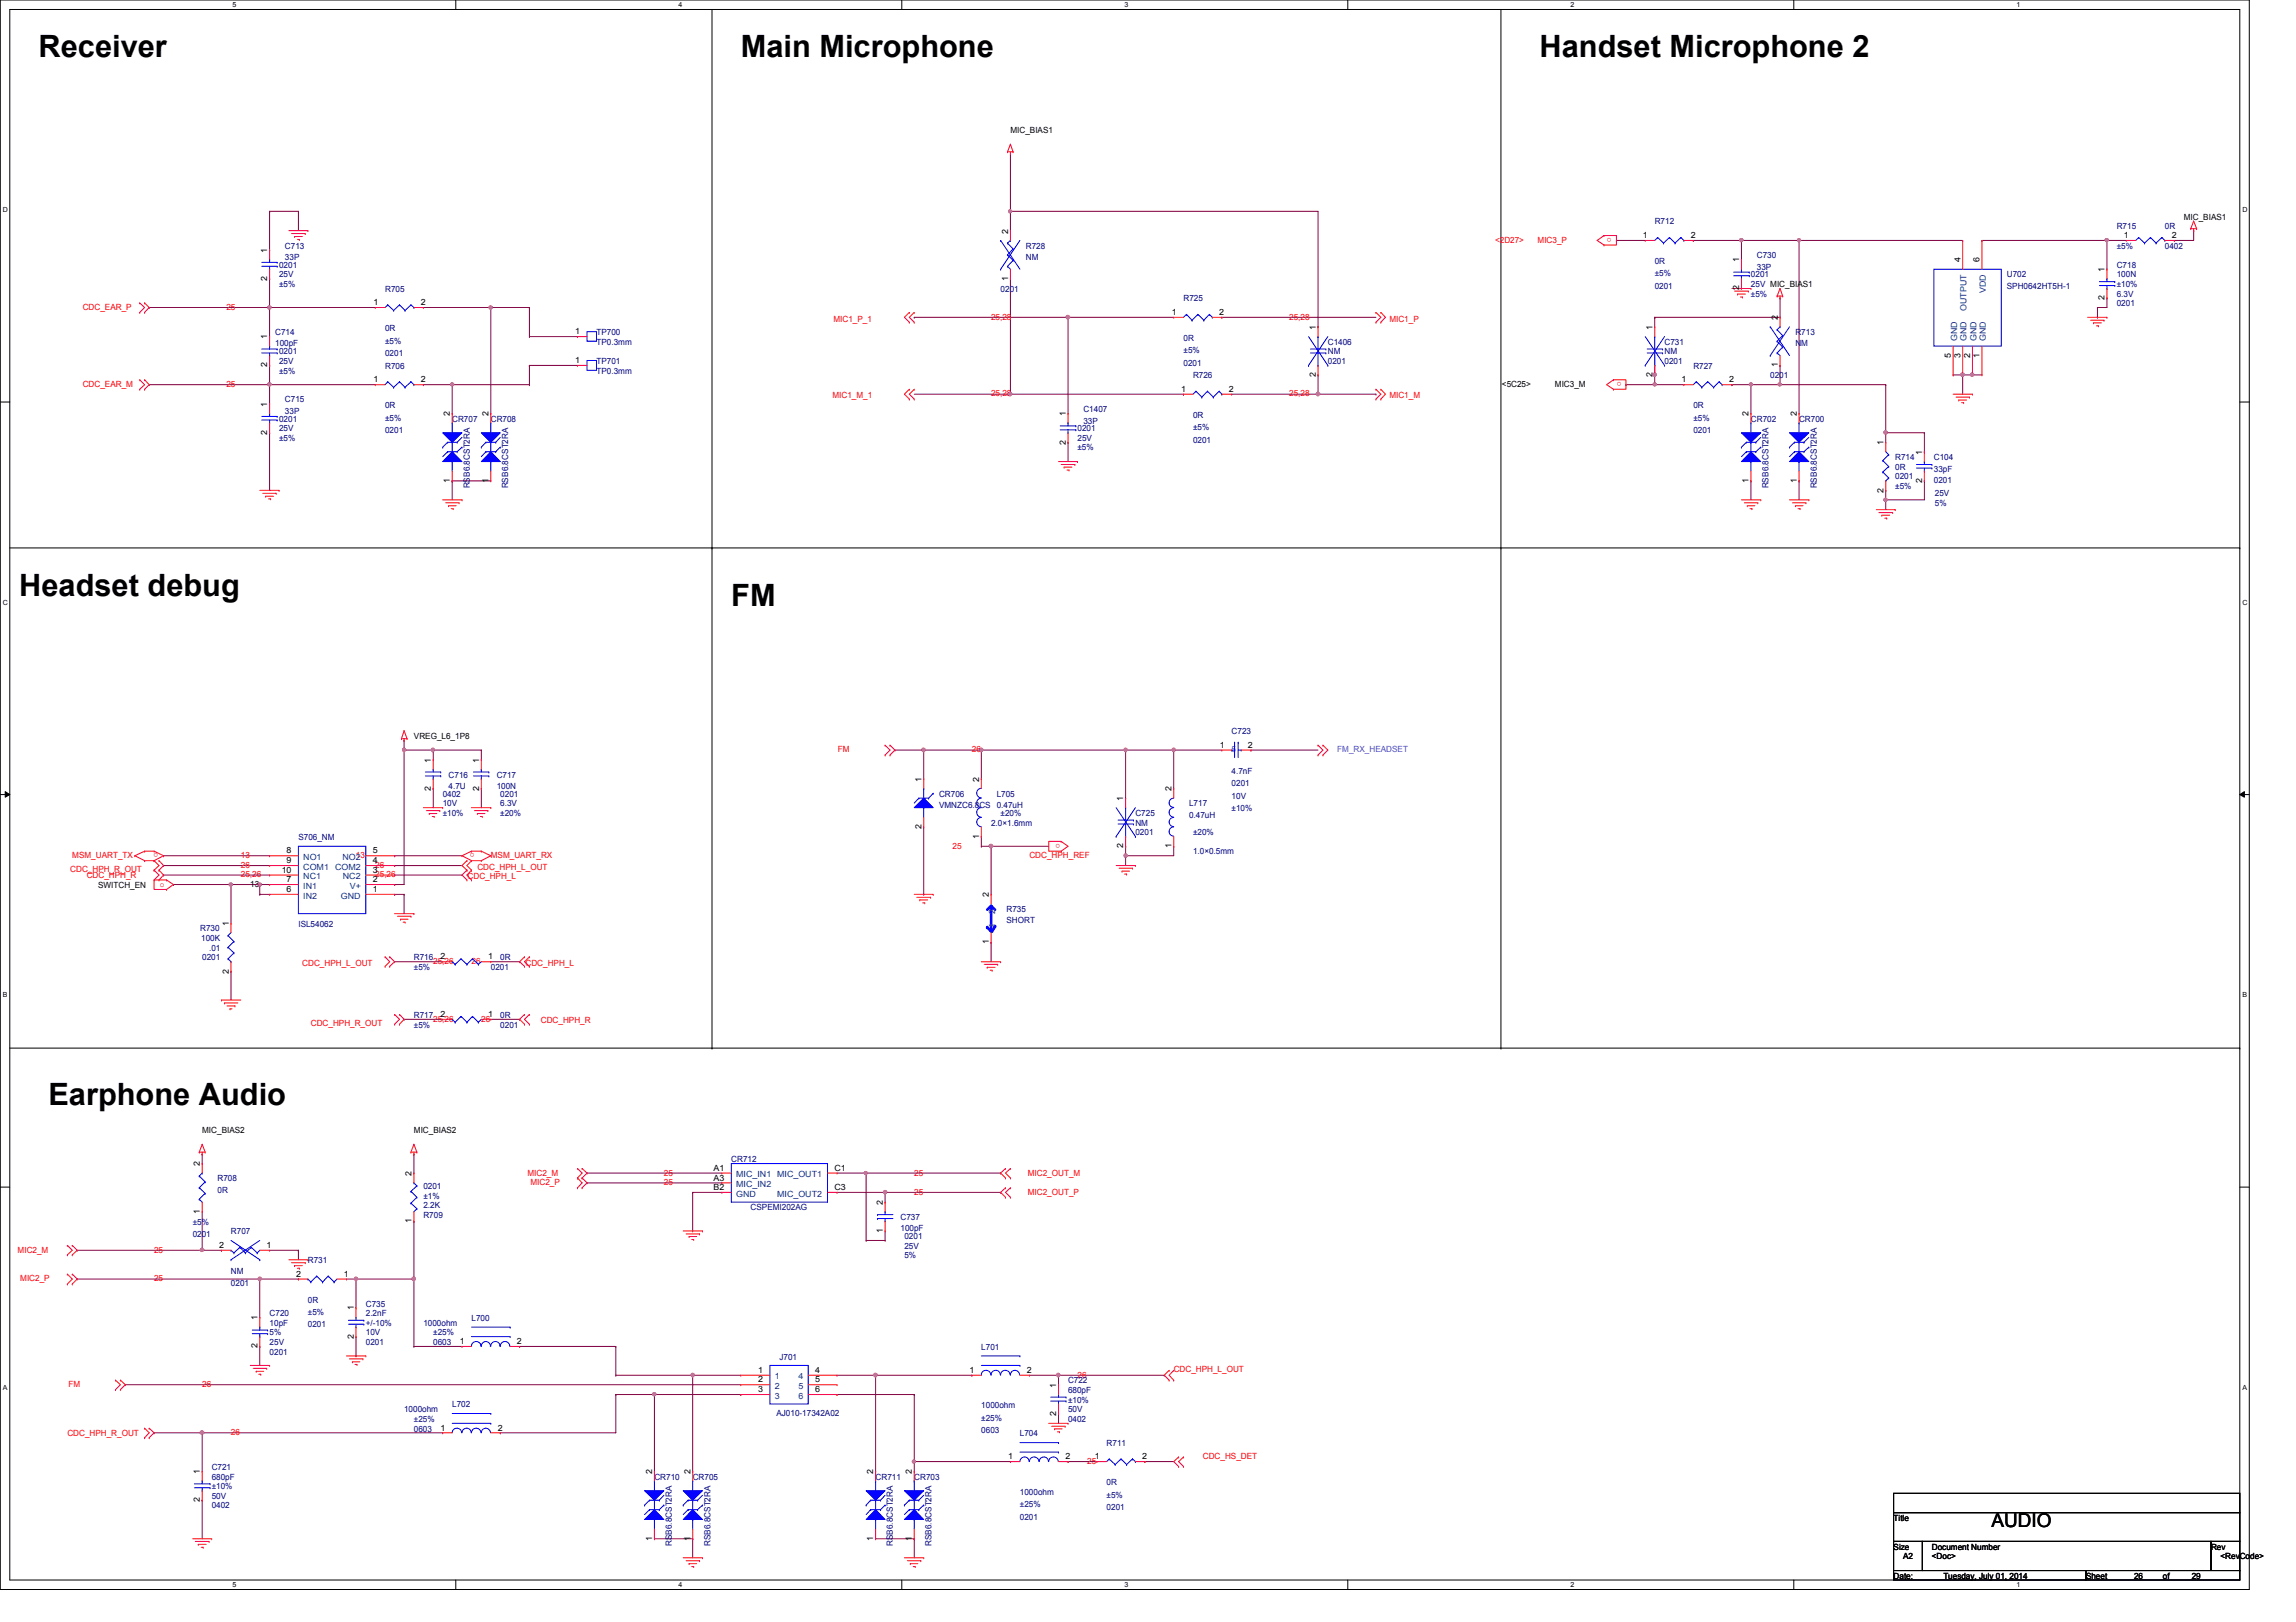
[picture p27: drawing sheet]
<svg xmlns="http://www.w3.org/2000/svg" width="297mm" height="210mm" viewBox="0 0 297 210" stroke-linecap="round" stroke-linejoin="round" font-family="sans-serif">
<defs><g id="words">
<g font-size="4">
<text x="5" y="7.4">Receiver</text>
<text x="95.8" y="7.4">Main Microphone</text>
<text x="199.2" y="7.4">Handset Microphone 2</text>
<text x="2.5" y="77.1">Headset debug</text>
<text x="94.6" y="78.4">FM</text>
<text x="6.3" y="143">Earphone Audio</text>
</g>
<text font-size="2.5" x="257.6" y="197.6">AUDIO</text>
<g font-size="1.1">
<text x="130.7" y="17.2">MIC_BIAS1</text>
<text x="282.5" y="28.4">MIC_BIAS1</text>
<text x="34.6" y="32.7" transform="rotate(-90 34.6 32.7)">1</text>
<text x="130.4" y="30.2" transform="rotate(-90 130.4 30.2)">2</text>
<text x="212.6" y="30.8">1</text>
<text x="218.7" y="30.8">2</text>
<text x="225" y="34" transform="rotate(-90 225 34)">1</text>
<text x="253.6" y="34" transform="rotate(-90 253.6 34)">4</text>
<text x="256.1" y="34" transform="rotate(-90 256.1 34)">6</text>
<text x="272.3" y="35.2" transform="rotate(-90 272.3 35.2)">1</text>
<text x="274.8" y="30.8">1</text>
<text x="281" y="30.8">2</text>
<text x="34.6" y="36.4" transform="rotate(-90 34.6 36.4)">2</text>
<text x="48.3" y="39.5">1</text>
<text x="54.4" y="39.5">2</text>
<text x="130.4" y="36.4" transform="rotate(-90 130.4 36.4)">1</text>
<text x="151.6" y="40.8">1</text>
<text x="157.7" y="40.8">2</text>
<text x="225" y="37.6" transform="rotate(-90 225 37.6)">2</text>
<text x="230" y="41.4" transform="rotate(-90 230 41.4)">2</text>
<text x="272.3" y="38.9" transform="rotate(-90 272.3 38.9)">2</text>
<text x="34.6" y="47.5" transform="rotate(-90 34.6 47.5)">2</text>
<text x="34.6" y="43.9" transform="rotate(-90 34.6 43.9)">1</text>
<text x="74.4" y="47">1</text>
<text x="74.4" y="43.3">1</text>
<text x="170.2" y="42.7" transform="rotate(-90 170.2 42.7)">1</text>
<text x="213.8" y="42.7" transform="rotate(-90 213.8 42.7)">1</text>
<text x="230" y="47.5" transform="rotate(-90 230 47.5)">1</text>
<text x="252.4" y="46.3" transform="rotate(-90 252.4 46.3)">5</text>
<text x="253.6" y="46.3" transform="rotate(-90 253.6 46.3)">3</text>
<text x="254.9" y="46.3" transform="rotate(-90 254.9 46.3)">2</text>
<text x="256.1" y="46.3" transform="rotate(-90 256.1 46.3)">1</text>
<text x="34.6" y="52.6" transform="rotate(-90 34.6 52.6)">1</text>
<text x="48.3" y="49.5">1</text>
<text x="54.4" y="49.5">2</text>
<text x="58.2" y="53.8" transform="rotate(-90 58.2 53.8)">2</text>
<text x="63.2" y="53.8" transform="rotate(-90 63.2 53.8)">2</text>
<text x="137.9" y="53.8" transform="rotate(-90 137.9 53.8)">1</text>
<text x="152.8" y="50.7">1</text>
<text x="159" y="50.7">2</text>
<text x="170.2" y="48.8" transform="rotate(-90 170.2 48.8)">2</text>
<text x="194.3" y="50.1">&lt;5C25&gt;</text>
<text x="201.2" y="50.1">MIC3_M</text>
<text x="213.8" y="48.8" transform="rotate(-90 213.8 48.8)">2</text>
<text x="217.5" y="49.5">1</text>
<text x="223.7" y="49.5">2</text>
<text x="226.2" y="53.8" transform="rotate(-90 226.2 53.8)">2</text>
<text x="232.4" y="53.8" transform="rotate(-90 232.4 53.8)">2</text>
<text x="34.6" y="56.3" transform="rotate(-90 34.6 56.3)">2</text>
<text x="137.9" y="57.5" transform="rotate(-90 137.9 57.5)">2</text>
<text x="243.7" y="57.6" transform="rotate(-90 243.7 57.6)">1</text>
<text x="248.7" y="58.8" transform="rotate(-90 248.7 58.8)">1</text>
<text x="58.2" y="62.5" transform="rotate(-90 58.2 62.5)">1</text>
<text x="63.2" y="62.5" transform="rotate(-90 63.2 62.5)">1</text>
<text x="226.2" y="62.5" transform="rotate(-90 226.2 62.5)">1</text>
<text x="232.4" y="62.5" transform="rotate(-90 232.4 62.5)">1</text>
<text x="243.7" y="63.8" transform="rotate(-90 243.7 63.8)">2</text>
<text x="248.7" y="62.5" transform="rotate(-90 248.7 62.5)">2</text>
<text x="53.5" y="95.6">VREG_L6_1P8</text>
<text x="55.7" y="98.7" transform="rotate(-90 55.7 98.7)">1</text>
<text x="62" y="98.7" transform="rotate(-90 62 98.7)">1</text>
<text x="119.2" y="101.1" transform="rotate(-90 119.2 101.1)">1</text>
<text x="126.7" y="101.1" transform="rotate(-90 126.7 101.1)">2</text>
<text x="157.8" y="96.8">1</text>
<text x="161.5" y="96.8">2</text>
<text x="55.7" y="102.3" transform="rotate(-90 55.7 102.3)">2</text>
<text x="62" y="102.3" transform="rotate(-90 62 102.3)">2</text>
<text x="119.2" y="107.3" transform="rotate(-90 119.2 107.3)">2</text>
<text x="145.3" y="103.6" transform="rotate(-90 145.3 103.6)">1</text>
<text x="151.6" y="102.4" transform="rotate(-90 151.6 102.4)">2</text>
<text x="36.4" y="112.9">10</text>
<text x="37.1" y="110.4">8</text>
<text x="37.1" y="111.7">9</text>
<text x="48.2" y="112.9">3</text>
<text x="48.2" y="111.7">4</text>
<text x="48.2" y="110.4">5</text>
<text x="126.7" y="108.5" transform="rotate(-90 126.7 108.5)">1</text>
<text x="145.3" y="109.8" transform="rotate(-90 145.3 109.8)">2</text>
<text x="151.6" y="109.8" transform="rotate(-90 151.6 109.8)">1</text>
<text x="12.7" y="114.9">SWITCH_EN</text>
<text x="29.6" y="119.8" transform="rotate(-90 29.6 119.8)">1</text>
<text x="32.4" y="114.8">13</text>
<text x="37.1" y="115.4">6</text>
<text x="37.1" y="114.2">7</text>
<text x="48.2" y="115.4">1</text>
<text x="48.2" y="114.2">2</text>
<text x="127.9" y="116.1" transform="rotate(-90 127.9 116.1)">2</text>
<text x="29.6" y="126" transform="rotate(-90 29.6 126)">2</text>
<text x="57" y="124.2">2</text>
<text x="63.2" y="124.2">1</text>
<text x="127.9" y="122.2" transform="rotate(-90 127.9 122.2)">1</text>
<text x="57" y="131.6">2</text>
<text x="63.2" y="131.6">1</text>
<text x="26.2" y="146.6">MIC_BIAS2</text>
<text x="53.5" y="146.6">MIC_BIAS2</text>
<text x="25.9" y="150.9" transform="rotate(-90 25.9 150.9)">2</text>
<text x="53.3" y="152.2" transform="rotate(-90 53.3 152.2)">2</text>
<text x="92.3" y="151.5">A1</text>
<text x="92.3" y="152.8">A3</text>
<text x="92.3" y="154">B2</text>
<text x="107.9" y="154">C3</text>
<text x="107.9" y="151.5">C1</text>
<text x="114.2" y="155.9" transform="rotate(-90 114.2 155.9)">2</text>
<text x="25.9" y="157.1" transform="rotate(-90 25.9 157.1)">1</text>
<text x="28.4" y="161.5">2</text>
<text x="34.5" y="161.5">1</text>
<text x="53.3" y="158.3" transform="rotate(-90 53.3 158.3)">1</text>
<text x="114.2" y="159.6" transform="rotate(-90 114.2 159.6)">1</text>
<text x="38.3" y="165.2">2</text>
<text x="44.5" y="165.2">1</text>
<text x="33.3" y="170.9" transform="rotate(-90 33.3 170.9)">1</text>
<text x="45.8" y="173.3" transform="rotate(-90 45.8 173.3)">2</text>
<text x="45.8" y="169.6" transform="rotate(-90 45.8 169.6)">1</text>
<text x="59.5" y="173.9">1</text>
<text x="66.9" y="173.9">2</text>
<text x="33.3" y="174.5" transform="rotate(-90 33.3 174.5)">2</text>
<text x="98.1" y="177.7">1</text>
<text x="98.1" y="178.9">2</text>
<text x="105.4" y="177.7">4</text>
<text x="105.4" y="178.9">5</text>
<text x="125.4" y="177.7">1</text>
<text x="132.8" y="177.7">2</text>
<text x="136.6" y="179.6" transform="rotate(-90 136.6 179.6)">1</text>
<text x="57" y="185.1">1</text>
<text x="64.4" y="185.1">2</text>
<text x="98.1" y="180.2">3</text>
<text x="105.4" y="180.2">6</text>
<text x="136.6" y="183.2" transform="rotate(-90 136.6 183.2)">2</text>
<text x="25.9" y="190.8" transform="rotate(-90 25.9 190.8)">1</text>
<text x="84.4" y="190.8" transform="rotate(-90 84.4 190.8)">2</text>
<text x="89.3" y="190.8" transform="rotate(-90 89.3 190.8)">2</text>
<text x="113" y="190.8" transform="rotate(-90 113 190.8)">2</text>
<text x="118" y="190.8" transform="rotate(-90 118 190.8)">2</text>
<text x="130.4" y="188.8">1</text>
<text x="137.8" y="188.8">2</text>
<text x="141.6" y="188.8">1</text>
<text x="147.8" y="188.8">2</text>
<text x="25.9" y="194.4" transform="rotate(-90 25.9 194.4)">2</text>
<text x="245" y="196.8">Title</text>
<text x="84.4" y="199.4" transform="rotate(-90 84.4 199.4)">1</text>
<text x="89.3" y="199.4" transform="rotate(-90 89.3 199.4)">1</text>
<text x="113" y="199.4" transform="rotate(-90 113 199.4)">1</text>
<text x="118" y="199.4" transform="rotate(-90 118 199.4)">1</text>
<text x="245" y="200.5">Size</text>
<text x="246.2" y="201.8">A2</text>
<text x="249.9" y="200.5">Document Number</text>
<text x="249.9" y="201.8">&lt;Doc&gt;</text>
<text x="286" y="200.5">Rev</text>
<text x="287.3" y="201.8">&lt;RevCode&gt;</text>
<text x="245" y="204.3">Date:</text>
<text x="251.4" y="204.3">Tuesday, July 01, 2014</text>
<text x="269.9" y="204.3">Sheet</text>
<text x="276.1" y="204.3">26</text>
<text x="279.8" y="204.3">of</text>
<text x="283.5" y="204.3">29</text>
</g>
<g font-size="1.1" fill="#000080">
<text x="214.1" y="29">R712</text>
<text x="273.9" y="29.7">R715</text>
<text x="280.1" y="29.7">0R</text>
<text x="36.1" y="34.6">0201</text>
<text x="36.1" y="35.9">25V</text>
<text x="36.9" y="32.2">C713</text>
<text x="36.9" y="33.7">33P</text>
<text x="132.7" y="32.2">R728</text>
<text x="132.7" y="33.7">NM</text>
<text x="214.1" y="34.2">0R</text>
<text x="214.1" y="35.8">±5%</text>
<text x="226.5" y="35.9">0201</text>
<text x="227.3" y="33.4">C730</text>
<text x="227.3" y="34.9">33P</text>
<text x="259.6" y="35.9">U702</text>
<text x="273.9" y="32.2">±5%</text>
<text x="273.9" y="34.6">C718</text>
<text x="273.9" y="35.9">100N</text>
<text x="280.1" y="32.2">0402</text>
<text x="36.1" y="37.1">±5%</text>
<text x="49.8" y="37.8">R705</text>
<text x="129.5" y="37.8">0201</text>
<text x="153.1" y="39">R725</text>
<text x="214.1" y="37.4">0201</text>
<text x="226.5" y="37.1">25V MIC_BIAS1</text>
<text x="226.5" y="38.4">±5%</text>
<text x="259.6" y="37.4">SPH0642HT5H-1</text>
<text x="273.9" y="39.6">0201</text>
<text x="273.9" y="38.4">6.3V</text>
<text x="273.9" y="37.1">±10%</text>
<text x="35.6" y="43.3">C714</text>
<text x="35.6" y="44.8">100pF</text>
<text x="36.1" y="45.8">0201</text>
<text x="36.1" y="47.1">25V</text>
<text x="49.8" y="47.7">R706</text>
<text x="49.8" y="42.8">0R</text>
<text x="49.8" y="44.5">±5%</text>
<text x="49.8" y="46.1">0201</text>
<text x="77.2" y="47.1">TP701</text>
<text x="77.2" y="43.3">TP700</text>
<text x="77.2" y="44.6">TP0.3mm</text>
<text x="153.1" y="44.1">0R</text>
<text x="153.1" y="45.7">±5%</text>
<text x="153.1" y="47.3">0201</text>
<text x="171.8" y="44.6">C1406</text>
<text x="171.8" y="45.8">NM</text>
<text x="171.8" y="47.1">0201</text>
<text x="215.3" y="44.6">C731</text>
<text x="215.3" y="45.8">NM</text>
<text x="215.3" y="47.1">0201</text>
<text x="219.1" y="47.7">R727</text>
<text x="232.3" y="43.3">R713</text>
<text x="232.3" y="44.8">NM</text>
<text x="36.1" y="48.3">±5%</text>
<text x="36.9" y="52.1">C715</text>
<text x="36.9" y="53.6">33P</text>
<text x="49.8" y="52.8">0R</text>
<text x="77.2" y="48.3">TP0.3mm</text>
<text x="140.2" y="53.3">C1407</text>
<text x="154.3" y="49">R726</text>
<text x="219.1" y="52.8">0R</text>
<text x="229" y="49">0201</text>
<text x="36.1" y="54.6">0201</text>
<text x="36.1" y="55.8">25V</text>
<text x="36.1" y="57.1">±5%</text>
<text x="49.8" y="54.4">±5%</text>
<text x="49.8" y="56">0201</text>
<text x="58.5" y="54.6">CR707</text>
<text x="63.5" y="54.6">CR708</text>
<text x="139.4" y="55.8">0201</text>
<text x="139.4" y="57.1">25V</text>
<text x="139.4" y="58.3">±5%</text>
<text x="140.2" y="54.8">33P</text>
<text x="154.3" y="54.1">0R</text>
<text x="154.3" y="55.7">±5%</text>
<text x="154.3" y="57.3">0201</text>
<text x="219.1" y="54.4">±5%</text>
<text x="219.1" y="56">0201</text>
<text x="226.5" y="54.6">CR702</text>
<text x="232.7" y="54.6">CR700</text>
<text x="245.2" y="59.5">R714</text>
<text x="250.2" y="59.5">C104</text>
<text x="60.8" y="63.2" transform="rotate(-90 60.8 63.2)">RSB6.8CST2RA</text>
<text x="65.7" y="63.2" transform="rotate(-90 65.7 63.2)">RSB6.8CST2RA</text>
<text x="228.8" y="63.2" transform="rotate(-90 228.8 63.2)">RSB6.8CST2RA</text>
<text x="235" y="63.2" transform="rotate(-90 235 63.2)">RSB6.8CST2RA</text>
<text x="245.2" y="60.8">0R</text>
<text x="245.2" y="63.3">±5%</text>
<text x="245.2" y="62">0201</text>
<text x="250.2" y="61">33pF</text>
<text x="250.2" y="62.5">0201</text>
<text x="250.3" y="64.1">25V</text>
<text x="250.3" y="65.5">5%</text>
<text x="159.3" y="95">C723</text>
<text x="58" y="100.6">C716</text>
<text x="64.3" y="100.6">C717</text>
<text x="159.3" y="100.1">4.7nF</text>
<text x="159.3" y="101.7">0201</text>
<text x="57.3" y="103.1">0402</text>
<text x="57.3" y="104.4">10V</text>
<text x="57.3" y="105.6">±10%</text>
<text x="58" y="102.1">4.7U</text>
<text x="64.3" y="102.1">100N</text>
<text x="64.7" y="103.1">0201</text>
<text x="64.7" y="104.4">6.3V</text>
<text x="64.7" y="105.6">±20%</text>
<text x="121.5" y="103.1">CR706</text>
<text x="121.5" y="104.6">VMNZC6.8CS 0.47uH</text>
<text x="128.2" y="106.8">2.0×1.6mm</text>
<text x="128.9" y="103.1">L705</text>
<text x="129.5" y="105.6">±20%</text>
<text x="146.9" y="105.6">C725</text>
<text x="146.9" y="106.8">NM</text>
<text x="153.8" y="104.4">L717</text>
<text x="153.8" y="105.8">0.47uH</text>
<text x="159.3" y="103.3">10V</text>
<text x="159.3" y="105">±10%</text>
<text x="38.6" y="108.7">S706_NM</text>
<text x="146.9" y="108.1">0201</text>
<text x="154.3" y="108.1">±20%</text>
<text x="154.3" y="110.6">1.0×0.5mm</text>
<text x="130.2" y="118">R735</text>
<text x="130.2" y="119.5">SHORT</text>
<text x="25.9" y="120.5">R730</text>
<text x="26" y="121.8">100K</text>
<text x="26.2" y="124.2">0201</text>
<text x="27" y="123">.01</text>
<text x="38.6" y="120">ISL54062</text>
<text x="53.5" y="124.2">R716</text>
<text x="53.5" y="125.5">±5%</text>
<text x="63.5" y="125.5">0201</text>
<text x="64.7" y="124.2">0R</text>
<text x="53.5" y="131.7">R717</text>
<text x="64.7" y="131.7">0R</text>
<text x="53.5" y="133">±5%</text>
<text x="64.7" y="133">0201</text>
<text x="28.1" y="152.9">R708</text>
<text x="28.1" y="154.4">0R</text>
<text x="54.8" y="155.1">±1%</text>
<text x="54.8" y="153.9">0201</text>
<text x="94.6" y="150.4">CR712</text>
<text x="24.9" y="158.5">±5%</text>
<text x="24.9" y="160.1">0201</text>
<text x="29.9" y="159.7">R707</text>
<text x="54.8" y="157.6">R709</text>
<text x="54.8" y="156.4">2.2K</text>
<text x="97.1" y="156.6">CSPEMI202AG</text>
<text x="116.5" y="157.9">C737</text>
<text x="116.5" y="159.3">100pF</text>
<text x="117" y="160.4">0201</text>
<text x="117" y="161.6">25V</text>
<text x="29.9" y="164.8">NM</text>
<text x="29.9" y="166.5">0201</text>
<text x="39.8" y="163.4">R731</text>
<text x="117" y="162.9">5%</text>
<text x="34.9" y="170.3">C720</text>
<text x="34.9" y="171.5">10pF</text>
<text x="34.9" y="172.8">5%</text>
<text x="39.8" y="168.6">0R</text>
<text x="39.8" y="170.2">±5%</text>
<text x="39.8" y="171.8">0201</text>
<text x="47.3" y="169.1">C735</text>
<text x="47.3" y="170.3">2.2nF</text>
<text x="47.3" y="172.8">10V</text>
<text x="47.3" y="171.5">+/-10%</text>
<text x="54.8" y="171.5">1000ohm</text>
<text x="56" y="172.8">±25%</text>
<text x="61" y="170.9">L700</text>
<text x="34.9" y="175.3">0201</text>
<text x="34.9" y="174">25V</text>
<text x="47.3" y="174">0201</text>
<text x="56" y="174">0603</text>
<text x="100.8" y="176">J701</text>
<text x="127" y="174.7">L701</text>
<text x="138.2" y="179">C722</text>
<text x="52.3" y="182.8">1000ohm</text>
<text x="53.5" y="184">±25%</text>
<text x="53.5" y="185.3">0603</text>
<text x="58.5" y="182.1">L702</text>
<text x="100.5" y="183.3">AJ010-17342A02</text>
<text x="127" y="182.2">1000ohm</text>
<text x="127" y="183.9">±25%</text>
<text x="127" y="185.5">0603</text>
<text x="131.9" y="185.9">L704</text>
<text x="138.2" y="180.3">680pF</text>
<text x="138.2" y="184">0402</text>
<text x="138.2" y="182.8">50V</text>
<text x="138.2" y="181.5">±10%</text>
<text x="27.4" y="190.2">C721</text>
<text x="27.4" y="191.5">680pF</text>
<text x="84.7" y="191.5">CR710</text>
<text x="89.6" y="191.5">CR705</text>
<text x="113.3" y="191.5">CR711</text>
<text x="118.3" y="191.5">CR703</text>
<text x="143.2" y="187.1">R711</text>
<text x="27.4" y="195.2">0402</text>
<text x="27.4" y="194">50V</text>
<text x="27.4" y="192.7">±10%</text>
<text x="131.9" y="193.5">1000ohm</text>
<text x="131.9" y="195.1">±25%</text>
<text x="131.9" y="196.7">0201</text>
<text x="143.2" y="192.2">0R</text>
<text x="143.2" y="193.8">±5%</text>
<text x="143.2" y="195.5">0201</text>
<text x="86.9" y="200.1" transform="rotate(-90 86.9 200.1)">RSB6.8CST2RA</text>
<text x="91.9" y="200.1" transform="rotate(-90 91.9 200.1)">RSB6.8CST2RA</text>
<text x="115.5" y="200.1" transform="rotate(-90 115.5 200.1)">RSB6.8CST2RA</text>
<text x="120.5" y="200.1" transform="rotate(-90 120.5 200.1)">RSB6.8CST2RA</text>
</g>
<g font-size="1.1" fill="#f00">
<text x="193.4" y="31.4">&lt;2D27&gt;</text>
<text x="198.9" y="31.4">MIC3_P</text>
<text x="208.5" y="30.8" transform="rotate(180 208.5 30.8)">o</text>
<text x="10.7" y="40.1">CDC_EAR_P</text>
<text x="29.3" y="40.1">25</text>
<text x="107.8" y="41.6">MIC1_P_1</text>
<text x="128.2" y="41.4">25,28</text>
<text x="166.8" y="41.4">25,28</text>
<text x="179.7" y="41.6">MIC1_P</text>
<text x="10.7" y="50.1">CDC_EAR_M</text>
<text x="29.3" y="50.1">25</text>
<text x="107.7" y="51.6">MIC1_M_1</text>
<text x="128.2" y="51.3">25,28</text>
<text x="166.8" y="51.3">25,28</text>
<text x="179.7" y="51.6">MIC1_M</text>
<text x="209.8" y="49.4" transform="rotate(180 209.8 49.4)">o</text>
<text x="108.4" y="97.4">FM</text>
<text x="125.7" y="97.4">26</text>
<text x="9.1" y="112.8">CDC_HPH_R_OUT</text>
<text x="9.4" y="111.1">MSM_UART_TX</text>
<text x="11.2" y="113.7">CDC_HPH_R</text>
<text x="20.4" y="110.4" transform="rotate(180 20.4 110.4)">o</text>
<text x="31.2" y="111.1">13</text>
<text x="31.2" y="113.5">25,26</text>
<text x="31.2" y="112.3">26</text>
<text x="46.1" y="111.1">13</text>
<text x="48.6" y="113.5">25,26</text>
<text x="48.6" y="112.3">26</text>
<text x="60.5" y="113.8">CDC_HPH_L</text>
<text x="61.4" y="110.4" transform="rotate(180 61.4 110.4)">o</text>
<text x="61.8" y="112.6">CDC_HPH_L_OUT</text>
<text x="63.5" y="111.1">MSM_UART_RX</text>
<text x="123.2" y="109.8">25</text>
<text x="133.2" y="111.1">CDC_HPH_REF</text>
<text x="137.2" y="109.2" transform="rotate(180 137.2 109.2)">o</text>
<text x="20.7" y="114.8">o</text>
<text x="39.1" y="125">CDC_HPH_L_OUT</text>
<text x="56" y="124.8">25,26</text>
<text x="61" y="124.8">26</text>
<text x="68" y="125">CDC_HPH_L</text>
<text x="40.2" y="132.7">CDC_HPH_R_OUT</text>
<text x="56" y="132.2">25,26</text>
<text x="62.3" y="132.2">26</text>
<text x="70" y="132.3">CDC_HPH_R</text>
<text x="68.2" y="152.1">MIC2_M</text>
<text x="68.6" y="153.4">MIC2_P</text>
<text x="85.9" y="153.4">25</text>
<text x="85.9" y="152.1">25</text>
<text x="118.3" y="152.1">25</text>
<text x="118.3" y="154.6">25</text>
<text x="133" y="152.1">MIC2_OUT_M</text>
<text x="133" y="154.6">MIC2_OUT_P</text>
<text x="2.3" y="162.1">MIC2_M</text>
<text x="2.6" y="165.8">MIC2_P</text>
<text x="19.9" y="165.8">25</text>
<text x="19.9" y="162.1">25</text>
<text x="8.8" y="179.5">FM</text>
<text x="26.2" y="179.5">26</text>
<text x="139.4" y="178.3">26</text>
<text x="151.8" y="177.5">CDC_HPH_L_OUT</text>
<text x="8.7" y="185.9">CDC_HPH_R_OUT</text>
<text x="29.9" y="185.8">26</text>
<text x="140.7" y="189.5">25</text>
<text x="155.6" y="188.8">CDC_HS_DET</text>
</g>
<g font-size="1.1" fill="#004080">
<text x="254.4" y="40.3" transform="rotate(-90 254.4 40.3)">OUTPUT</text>
<text x="256.9" y="37.9" transform="rotate(-90 256.9 37.9)">VDD</text>
<text x="253.2" y="44.2" transform="rotate(-90 253.2 44.2)">GND</text>
<text x="254.4" y="44.2" transform="rotate(-90 254.4 44.2)">GND</text>
<text x="255.7" y="44.2" transform="rotate(-90 255.7 44.2)">GND</text>
<text x="256.9" y="44.2" transform="rotate(-90 256.9 44.2)">GND</text>
<text x="39.2" y="111.3">NO1</text>
<text x="39.2" y="112.6">COM1</text>
<text x="39.2" y="113.8">NC1</text>
<text x="43.3" y="112.6">COM2</text>
<text x="44.3" y="111.3">NO2</text>
<text x="44.4" y="113.8">NC2</text>
<text x="39.2" y="116.3">IN2</text>
<text x="39.2" y="115">IN1</text>
<text x="44.1" y="116.3">GND</text>
<text x="45.3" y="115">V+</text>
<text x="128.7" y="118.2" transform="rotate(-90 128.7 118.2)">2</text>
<text x="128.7" y="120.1" transform="rotate(-90 128.7 120.1)">1</text>
<text x="95.2" y="152.4">MIC_IN1 MIC_OUT1</text>
<text x="95.2" y="153.6">MIC_IN2</text>
<text x="95.2" y="154.9">GND</text>
<text x="100.5" y="154.9">MIC_OUT2</text>
<text x="100.2" y="178.5">1</text>
<text x="100.2" y="179.7">2</text>
<text x="103.3" y="178.5">4</text>
<text x="103.3" y="179.7">5</text>
<text x="100.2" y="181">3</text>
<text x="103.3" y="181">6</text>
</g>
<g font-size="1.1" fill="#8000ff">
<text x="159.3" y="97.4">5</text>
<text x="173" y="97.4">FM_RX_HEADSET</text>
</g>
<g font-size=".9">
<text x="30.1" y=".9">5</text>
<text x="87.8" y=".9">4</text>
<text x="145.5" y=".9">3</text>
<text x="203.2" y=".9">2</text>
<text x="260.9" y=".9">1</text>
<text x=".4" y="27.4">D</text>
<text x="290.1" y="27.4">D</text>
<text x=".4" y="78.2">C</text>
<text x="290.1" y="78.2">C</text>
<text x=".4" y="129">B</text>
<text x="290.1" y="129">B</text>
<text x=".4" y="179.8">A</text>
<text x="290.1" y="179.8">A</text>
<text x="30.1" y="205.4">5</text>
<text x="87.8" y="205.4">4</text>
<text x="145.5" y="205.4">3</text>
<text x="203.2" y="205.4">2</text>
<text x="260.9" y="205.4">1</text>
</g>
</g></defs>
<path d="M0 0h291v205.7h-291zM1.3 1.2h288.5v203.3h-288.5z" fill="none" stroke="#000" stroke-width=".13"/>
<g fill="#fff">
<path d="M30.1 .1h.5v1h-.5z"/>
<path d="M30.1 204.6h.5v1h-.5z"/>
</g>
<path d="M59 0v1.2M59 204.5v1.2" fill="none" stroke="#000" stroke-width=".13"/>
<g fill="#fff">
<path d="M87.8 .1h.5v1h-.5z"/>
<path d="M87.8 204.6h.5v1h-.5z"/>
</g>
<path d="M116.7 0v1.2M116.7 204.5v1.2" fill="none" stroke="#000" stroke-width=".13"/>
<g fill="#fff">
<path d="M145.5 .1h.5v1h-.5z"/>
<path d="M145.5 204.6h.5v1h-.5z"/>
</g>
<path d="M174.4 0v1.2M174.4 204.5v1.2" fill="none" stroke="#000" stroke-width=".13"/>
<g fill="#fff">
<path d="M203.2 .1h.5v1h-.5z"/>
<path d="M203.2 204.6h.5v1h-.5z"/>
</g>
<path d="M232.1 0v1.2M232.1 204.5v1.2" fill="none" stroke="#000" stroke-width=".13"/>
<g fill="#fff">
<path d="M260.9 .1h.5v1h-.5z"/>
<path d="M260.9 204.6h.5v1h-.5z"/>
<path d="M.4 26.6h.6v1h-.6z"/>
<path d="M290.1 26.6h.6v1h-.6z"/>
<path d="M.4 77.4h.6v1h-.6z"/>
<path d="M290.1 77.4h.6v1h-.6z"/>
</g>
<path d="M0 52h1.3M289.8 52h1.2" fill="none" stroke="#000" stroke-width=".13"/>
<g fill="#fff">
<path d="M.4 128.2h.6v1h-.6z"/>
<path d="M290.1 128.2h.6v1h-.6z"/>
</g>
<path d="M0 102.8h1.3M.7 102.4l.6 .4-.6 .4zM289.8 102.8l.6-.4v.8zM289.8 102.8h1.2" fill="none" stroke="#000" stroke-width=".13"/>
<path d="M.7 102.4l.6 .4-.6 .4zM289.8 102.8l.6-.4v.8z" fill="#000"/>
<g fill="#fff">
<path d="M.4 179h.5v1h-.5z"/>
<path d="M290.1 179h.6v1h-.6z"/>
</g>
<path d="M92.1 1.2v134.4M194.2 1.2v134.4M1.3 70.9h288.5M92.1 70.9h.1M194.2 70.9h.1M289.8 70.9h.1M1.3 135.6h288.5M92.1 135.6h.1M194.2 135.6h.1M289.8 135.6h.1M0 153.6h1.3M289.8 153.6h1.2" fill="none" stroke="#000" stroke-width=".13"/>
<path d="M10 165.5h.1M10 165.5h23.6M26.2 185.4h.1M26.2 185.4h31.1" fill="none" stroke="#800040" stroke-width=".13"/>
<path d="M26 185.2h.3l.1 .2-.1 .2h-.2h-.1z" fill-rule="evenodd" fill="#f0f"/>
<path d="M26 185.2h.3l.1 .2-.1 .2h-.2h-.1z" fill="none" stroke="#f0f" stroke-width=".13"/>
<path d="M53.5 174.2h.1M53.5 165.5h.1M53.5 174.2h6.3M53.5 165.5v8.7M26.2 185.4h.1M26.2 185.4v5M64.7 185.4h.1M64.7 185.4h15" fill="none" stroke="#800040" stroke-width=".13"/>
<path d="M53.4 165.3h.3l.1 .2-.1 .2h-.2h-.1z" fill-rule="evenodd" fill="#f0f"/>
<path d="M53.4 165.3h.3l.1 .2-.1 .2h-.2h-.1z" fill="none" stroke="#f0f" stroke-width=".13"/>
<path d="M34.9 39.8h.1M34.9 39.8h13.7M67.2 174.2h.1M67.2 174.2h12.5M26.2 194.1h.1M26.2 194.1v5" fill="none" stroke="#800040" stroke-width=".13"/>
<path d="M34.7 39.6h.3l.1 .2-.1 .1-.2 .1-.1-.1z" fill-rule="evenodd" fill="#f0f"/>
<path d="M34.7 39.6h.3l.1 .2-.1 .1-.2 .1-.1-.1z" fill="none" stroke="#f0f" stroke-width=".13"/>
<path d="M34.9 49.8h.1M34.9 49.8v2.4M34.9 49.8h13.7" fill="none" stroke="#800040" stroke-width=".13"/>
<path d="M34.7 49.6h.3l.1 .1-.1 .2-.2 .1-.1-.1z" fill-rule="evenodd" fill="#f0f"/>
<path d="M34.7 49.6h.3l.1 .1-.1 .2-.2 .1-.1-.1z" fill="none" stroke="#f0f" stroke-width=".13"/>
<g fill="none" stroke="#800040" stroke-width=".13">
<path d="M19.3 39.8h.1M19.3 39.8h15.6M34.9 39.8h.1M34.9 27.3h.1M34.9 36.1h.1M34.9 27.3v5M34.9 36.1v7.5M34.9 27.3h3.7M38.6 27.3h.1M38.6 27.3v2.5M54.8 39.8h8.7M63.5 39.8h.1"/>
<path d="M19.3 49.8h.1M34.9 47.3h.1M34.9 56h.1M34.9 47.3v2.5h-15.6M34.9 56v7.5M54.8 49.8h3.7M58.5 49.8h.1M52.3 97.1h.1M52.3 97.1v17.4h-1.2M51.1 114.5h.1M108.3 178h5M113.3 178h.1"/>
</g>
<path d="M52.1 96.9h.3l.1 .1-.1 .2-.1 .1-.2-.1z" fill-rule="evenodd" fill="#f0f"/>
<path d="M52.1 96.9h.3l.1 .1-.1 .2-.1 .1-.2-.1z" fill="none" stroke="#f0f" stroke-width=".13"/>
<path d="M52.3 97.1h.1M52.3 97.1h3.7M21.2 110.7h.1M21.2 110.7h13.7M51.1 115.7h.1M51.1 115.7h1.2M52.3 115.7h.1M52.3 115.7v2.5M56 102h.1M56 102v2.5M62.3 102h.1M62.3 102v2.5" fill="none" stroke="#800040" stroke-width=".13"/>
<path d="M55.9 96.9h.2l.1 .1-.1 .2-.1 .1-.1-.1z" fill-rule="evenodd" fill="#f0f"/>
<path d="M55.9 96.9h.2l.1 .1-.1 .2-.1 .1-.1-.1z" fill="none" stroke="#f0f" stroke-width=".13"/>
<g fill="none" stroke="#800040" stroke-width=".13">
<path d="M52.3 95.8h.1M52.3 95.8v1.3M56 97.1h.1M56 97.1v1.2M56 97.1h6.3M62.3 97.1h.1M62.3 97.1v1.2M21.2 112h.1M21.2 112h13.7M29.9 114.5h.1M29.9 114.5v5M51.1 112h.1"/>
<path d="M51.1 113.2h.1M51.1 112h8.7M51.1 113.2h8.7"/>
</g>
<path d="M29.7 114.3h.3l.1 .2-.1 .1-.2 .1-.1-.1z" fill-rule="evenodd" fill="#f0f"/>
<path d="M29.7 114.3h.3l.1 .2-.1 .1-.2 .1-.1-.1z" fill="none" stroke="#f0f" stroke-width=".13"/>
<path d="M29.9 114.5h.1M29.9 114.5h3.7" fill="none" stroke="#800040" stroke-width=".13"/>
<path d="M33.5 114.3h.2l.1 .2-.1 .1-.1 .1-.1-.1z" fill-rule="evenodd" fill="#f0f"/>
<path d="M33.5 114.3h.2l.1 .2-.1 .1-.1 .1-.1-.1z" fill="none" stroke="#f0f" stroke-width=".13"/>
<g fill="none" stroke="#800040" stroke-width=".13">
<path d="M68.5 39.8h.1M68.5 39.8v3.8M68.5 47.3h.1M68.5 43.6h.1M68.5 47.3v2.5M68.5 47.3h6.2M68.5 43.6h6.2M21.2 113.2h.1M21.2 113.2h13.7M22.4 114.5h.1M22.4 114.5h7.5M33.6 114.5h.1"/>
<path d="M33.6 115.7h.1M33.6 114.5h1.3M33.6 114.5v1.2M33.6 115.7h1.3M51.1 110.7h.1M51.1 110.7h8.7M29.9 125.7h.1M29.9 125.7v3.7M16.2 179.2h.1M16.2 179.2h79.6M79.7 174.2h.1M79.7 178h.1"/>
<path d="M79.7 174.2v3.8M79.7 178h9.9M89.6 178h.1M89.6 178v12.4M79.7 180.5h.1M79.7 180.5v4.9M118.3 189.1h.1M118.3 189.1v1.3"/>
</g>
<path d="M89.5 177.8h.3v.1v.2l-.2 .1-.1-.1z" fill-rule="evenodd" fill="#f0f"/>
<path d="M89.5 177.8h.3v.1v.2l-.2 .1-.1-.1z" fill="none" stroke="#f0f" stroke-width=".13"/>
<path d="M53.5 158h.1M53.5 158v7.5M33.6 165.5h.1M33.6 165.5v5M33.6 165.5h5M38.6 165.5h.1M89.6 178h.1M89.6 178h6.2M89.6 199.1h.1M89.6 199.1v2.5M118.3 199.1h.1M118.3 199.1v2.5" fill="none" stroke="#800040" stroke-width=".13"/>
<path d="M33.5 165.3h.2l.1 .2-.1 .2h-.1h-.1z" fill-rule="evenodd" fill="#f0f"/>
<path d="M33.5 165.3h.2l.1 .2-.1 .2h-.1h-.1z" fill="none" stroke="#f0f" stroke-width=".13"/>
<path d="M130.7 19.9v7.4M130.7 27.3h.1M138.2 41.1h.1M138.2 57.2h.1M138.2 41.1v12.4M138.2 57.2v2.5M159.3 51h11.2M170.5 51h.1M33.6 174.2h.1M33.6 174.2v2.5" fill="none" stroke="#800040" stroke-width=".13"/>
<path d="M170.4 50.8h.3v.2v.1l-.2 .1-.1-.1z" fill-rule="evenodd" fill="#f0f"/>
<path d="M170.4 50.8h.3v.2v.1l-.2 .1-.1-.1z" fill="none" stroke="#f0f" stroke-width=".13"/>
<g fill="none" stroke="#800040" stroke-width=".13">
<path d="M128.2 109.5h.1M128.2 109.5h7.5M133.2 178h3.7M136.9 178h.1M79.7 180.5h5M84.7 180.5h.1M118.3 189.1h.1M118.3 189.1h12.4M136.9 182.9h.1M136.9 182.9v1.3M138.2 189.1h.1M138.2 189.1h3.7"/>
<path d="M148.1 189.1h.1M148.1 189.1h3.7"/>
</g>
<path d="M128 109.3h.4v.2v.1l-.2 .1-.2-.1z" fill-rule="evenodd" fill="#f0f"/>
<path d="M128 109.3h.4v.2v.1l-.2 .1-.2-.1z" fill="none" stroke="#f0f" stroke-width=".13"/>
<path d="M127 97.1h.1M127 97.1v3.7M127 97.1h18.6M145.6 97.1h.1M127 108.2h.1M127 108.2v1.3M128.2 109.5h.1M128.2 109.5v6.2" fill="none" stroke="#800040" stroke-width=".13"/>
<path d="M126.8 96.9h.3l.1 .1-.1 .2-.1 .1-.2-.1z" fill-rule="evenodd" fill="#f0f"/>
<path d="M126.8 96.9h.3l.1 .1-.1 .2-.1 .1-.2-.1z" fill="none" stroke="#f0f" stroke-width=".13"/>
<path d="M119.5 97.1h.1M119.5 97.1v3.7M119.5 115.7h.1M119.5 107v8.7" fill="none" stroke="#800040" stroke-width=".13"/>
<path d="M119.3 96.9h.3l.1 .1-.1 .2-.1 .1-.2-.1z" fill-rule="evenodd" fill="#f0f"/>
<path d="M119.3 96.9h.3l.1 .1-.1 .2-.1 .1-.2-.1z" fill="none" stroke="#f0f" stroke-width=".13"/>
<path d="M119.5 97.1h.1M119.5 97.1h7.5M145.6 97.1h.1M145.6 97.1h6.2M145.6 97.1v6.2M128.2 122h.1M128.2 122v2.5" fill="none" stroke="#800040" stroke-width=".13"/>
<path d="M151.7 96.9h.3l.1 .1-.1 .2-.2 .1-.1-.1z" fill-rule="evenodd" fill="#f0f"/>
<path d="M151.7 96.9h.3l.1 .1-.1 .2-.2 .1-.1-.1z" fill="none" stroke="#f0f" stroke-width=".13"/>
<path d="M145.5 96.9h.3v.1v.2l-.2 .1-.1-.1z" fill-rule="evenodd" fill="#f0f"/>
<path d="M145.5 96.9h.3v.1v.2l-.2 .1-.1-.1z" fill="none" stroke="#f0f" stroke-width=".13"/>
<path d="M151.8 97.1h.1M151.8 97.1v4.9M151.8 97.1h6.3M145.6 110.7h.1M151.8 109.5h.1M151.8 109.5v1.2h-6.2" fill="none" stroke="#800040" stroke-width=".13"/>
<path d="M145.5 110.5h.3v.2v.2l-.2 .1-.1-.1z" fill-rule="evenodd" fill="#f0f"/>
<path d="M145.5 110.5h.3v.2v.2l-.2 .1-.1-.1z" fill="none" stroke="#f0f" stroke-width=".13"/>
<path d="M115.8 97.1h.1M115.8 97.1h3.7M161.8 97.1h.1M161.8 97.1h8.7M127 109.5h.1M127 109.5h1.2M145.6 109.5h.1M145.6 110.7h.1M145.6 109.5v2.5M10 161.8h.1M10 161.8h16.2" fill="none" stroke="#800040" stroke-width=".13"/>
<path d="M26 161.6h.3l.1 .2-.1 .1-.2 .1-.1-.1z" fill-rule="evenodd" fill="#f0f"/>
<path d="M26 161.6h.3l.1 .2-.1 .1-.2 .1-.1-.1z" fill="none" stroke="#f0f" stroke-width=".13"/>
<path d="M118.3 51h12.4M130.7 51h.1M53.5 149.4h.1M53.5 149.4v2.4M38.6 161.8h.1M38.6 161.8v1.2M19.9 185.4h.1M19.9 185.4h6.3M108.3 180.5h.1M108.3 180.5h10M118.3 180.5h.1M118.3 180.5v8.6" fill="none" stroke="#800040" stroke-width=".13"/>
<path d="M118.1 189h.3v.1v.2l-.2 .1-.1-.1z" fill-rule="evenodd" fill="#f0f"/>
<path d="M118.1 189h.3v.1v.2l-.2 .1-.1-.1z" fill="none" stroke="#f0f" stroke-width=".13"/>
<path d="M58.5 49.8h.1M58.5 49.8v3.7" fill="none" stroke="#800040" stroke-width=".13"/>
<path d="M58.3 49.6h.3l.1 .1-.1 .2-.1 .1-.2-.1z" fill-rule="evenodd" fill="#f0f"/>
<path d="M58.3 49.6h.3l.1 .1-.1 .2-.1 .1-.2-.1z" fill="none" stroke="#f0f" stroke-width=".13"/>
<path d="M63.5 39.8h.1M63.5 39.8v13.7M58.5 49.8h10M68.5 49.8h.1" fill="none" stroke="#800040" stroke-width=".13"/>
<path d="M63.3 39.6h.3l.1 .2-.1 .1-.1 .1-.2-.1z" fill-rule="evenodd" fill="#f0f"/>
<path d="M63.3 39.6h.3l.1 .2-.1 .1-.1 .1-.2-.1z" fill="none" stroke="#f0f" stroke-width=".13"/>
<path d="M63.5 39.8h5M68.5 39.8h.1M58.5 62.2h.1M58.5 62.2h5M58.5 62.2v2.5M113.3 178h.1M113.3 178v12.4" fill="none" stroke="#800040" stroke-width=".13"/>
<path d="M113.1 177.8h.3l.1 .1-.1 .2-.2 .1-.1-.1z" fill-rule="evenodd" fill="#f0f"/>
<path d="M113.1 177.8h.3l.1 .1-.1 .2-.2 .1-.1-.1z" fill="none" stroke="#f0f" stroke-width=".13"/>
<path d="M113.3 178h12.4M125.7 178h.1M84.7 180.5h.1M84.7 180.5v9.9M113.3 199.1h5M118.3 199.1h.1" fill="none" stroke="#800040" stroke-width=".13"/>
<path d="M84.5 180.3h.3l.1 .1-.1 .2h-.2h-.1z" fill-rule="evenodd" fill="#f0f"/>
<path d="M84.5 180.3h.3l.1 .1-.1 .2h-.2h-.1z" fill="none" stroke="#f0f" stroke-width=".13"/>
<g fill="none" stroke="#800040" stroke-width=".13">
<path d="M138.2 41.1h.1M138.2 41.1h13.6M51.1 124.5h.1M51.1 124.5h6.2M52.3 131.9h.1M52.3 131.9h5M63.5 124.5h3.7M63.5 131.9h3.7M67.2 124.5h.1M67.2 131.9h.1M84.7 180.5h11.1M84.7 199.1h4.9"/>
<path d="M89.6 199.1h.1M95.8 180.5h.1"/>
</g>
<path d="M138 40.9h.3l.1 .1-.1 .2-.2 .1-.1-.1z" fill-rule="evenodd" fill="#f0f"/>
<path d="M138 40.9h.3l.1 .1-.1 .2-.2 .1-.1-.1z" fill="none" stroke="#f0f" stroke-width=".13"/>
<path d="M130.7 27.3h.1M130.7 27.3h39.8v15M118.3 41.1h.1M118.3 41.1h19.9M158.1 41.1h.1M158.1 41.1h19.9M170.5 42.3h.1" fill="none" stroke="#800040" stroke-width=".13"/>
<path d="M130.5 27.2h.3l.1 .1-.1 .2-.1 .1-.2-.1z" fill-rule="evenodd" fill="#f0f"/>
<path d="M130.5 27.2h.3l.1 .1-.1 .2-.1 .1-.2-.1z" fill="none" stroke="#f0f" stroke-width=".13"/>
<path d="M130.7 27.3h.1M130.7 27.3v2.5M130.7 36.1v14.9M130.7 51h.1M130.7 51h22.4M153.1 51h.1" fill="none" stroke="#800040" stroke-width=".13"/>
<path d="M130.5 50.8h.3l.1 .2-.1 .1-.1 .1-.2-.1z" fill-rule="evenodd" fill="#f0f"/>
<path d="M130.5 50.8h.3l.1 .2-.1 .1-.1 .1-.2-.1z" fill="none" stroke="#f0f" stroke-width=".13"/>
<path d="M272.6 31.1h.1M272.6 38.6h.1M272.6 31.1v3.7M272.6 38.6v1.2M272.6 31.1h2.5" fill="none" stroke="#800040" stroke-width=".13"/>
<path d="M272.4 30.9h.3l.1 .2-.1 .1-.2 .1-.1-.1z" fill-rule="evenodd" fill="#f0f"/>
<path d="M272.4 30.9h.3l.1 .2-.1 .1-.2 .1-.1-.1z" fill="none" stroke="#f0f" stroke-width=".13"/>
<path d="M232.7 31.1h.1M232.7 31.1h21.2M256.4 31.1h.1M256.4 31.1h16.2M281.3 31.1h.1M283.8 29.8h.1M283.8 29.8v1.3h-2.5M244 49.8h.1M244 49.8v6.2" fill="none" stroke="#800040" stroke-width=".13"/>
<path d="M243.8 55.8h.3l.1 .2-.1 .1-.2 .1-.1-.1z" fill-rule="evenodd" fill="#f0f"/>
<path d="M243.8 55.8h.3l.1 .2-.1 .1-.2 .1-.1-.1z" fill="none" stroke="#f0f" stroke-width=".13"/>
<path d="M244 56h.1M244 56h5M244 56v1.2M249 56h.1M249 56v2.5M244 64.7h.1M244 63.5h.1M244 63.5v2.5M249 62.2h.1M249 62.2v2.5h-5" fill="none" stroke="#800040" stroke-width=".13"/>
<path d="M243.8 64.5h.3l.1 .2-.1 .1-.2 .1-.1-.1z" fill-rule="evenodd" fill="#f0f"/>
<path d="M243.8 64.5h.3l.1 .2-.1 .1-.2 .1-.1-.1z" fill="none" stroke="#f0f" stroke-width=".13"/>
<path d="M252.7 48.5h.1M252.7 48.5h2.5M253.9 48.5h.1" fill="none" stroke="#800040" stroke-width=".13"/>
<path d="M253.7 48.3h.3l.1 .2-.1 .1-.1 .1-.2-.1z" fill-rule="evenodd" fill="#f0f"/>
<path d="M253.7 48.3h.3l.1 .2-.1 .1-.1 .1-.2-.1z" fill="none" stroke="#f0f" stroke-width=".13"/>
<path d="M255.2 48.5h.1M255.2 48.5h1.2" fill="none" stroke="#800040" stroke-width=".13"/>
<path d="M255 48.3h.3l.1 .2-.1 .1-.2 .1-.1-.1z" fill-rule="evenodd" fill="#f0f"/>
<path d="M255 48.3h.3l.1 .2-.1 .1-.2 .1-.1-.1z" fill="none" stroke="#f0f" stroke-width=".13"/>
<path d="M232.7 31.1h.1M232.7 31.1v22.4M226.5 49.8h.1M226.5 49.8h3.8M253.9 48.5h.1M253.9 48.5v2.5M226.5 62.2h.1M226.5 62.2v2.5M232.7 62.2h.1M232.7 62.2v2.5" fill="none" stroke="#800040" stroke-width=".13"/>
<path d="M232.6 30.9h.3l.1 .2-.1 .1-.2 .1-.1-.1z" fill-rule="evenodd" fill="#f0f"/>
<path d="M232.6 30.9h.3l.1 .2-.1 .1-.2 .1-.1-.1z" fill="none" stroke="#f0f" stroke-width=".13"/>
<path d="M219.1 31.1h.1M219.1 31.1h13.6M225.3 31.1h.1M225.3 31.1v2.5" fill="none" stroke="#800040" stroke-width=".13"/>
<path d="M225.1 30.9h.3l.1 .2-.1 .1-.1 .1-.2-.1z" fill-rule="evenodd" fill="#f0f"/>
<path d="M225.1 30.9h.3l.1 .2-.1 .1-.1 .1-.2-.1z" fill="none" stroke="#f0f" stroke-width=".13"/>
<path d="M209.1 31.1h.1M209.1 31.1h3.7M230.3 38.6h.1M230.3 38.6v2.5M230.3 47.3h.1M230.3 49.8h.1M230.3 47.3v2.5M230.3 49.8h13.7" fill="none" stroke="#800040" stroke-width=".13"/>
<path d="M230.1 49.6h.3l.1 .1-.1 .2-.2 .1-.1-.1z" fill-rule="evenodd" fill="#f0f"/>
<path d="M230.1 49.6h.3l.1 .1-.1 .2-.2 .1-.1-.1z" fill="none" stroke="#f0f" stroke-width=".13"/>
<path d="M226.5 49.8h.1M226.5 49.8v3.7" fill="none" stroke="#800040" stroke-width=".13"/>
<path d="M226.4 49.6h.3v.1v.2l-.2 .1-.1-.1z" fill-rule="evenodd" fill="#f0f"/>
<path d="M226.4 49.6h.3v.1v.2l-.2 .1-.1-.1z" fill="none" stroke="#f0f" stroke-width=".13"/>
<path d="M214.1 48.5h.1M214.1 46v2.5M224.1 49.8h.1M224.1 49.8h2.4" fill="none" stroke="#800040" stroke-width=".13"/>
<path d="M213.9 48.3h.3l.1 .2-.1 .1-.1 .1-.2-.1z" fill-rule="evenodd" fill="#f0f"/>
<path d="M213.9 48.3h.3l.1 .2-.1 .1-.1 .1-.2-.1z" fill="none" stroke="#f0f" stroke-width=".13"/>
<path d="M214.1 49.8h.1M214.1 49.8h3.7" fill="none" stroke="#800040" stroke-width=".13"/>
<path d="M213.9 49.6h.3l.1 .1-.1 .2-.1 .1-.2-.1z" fill-rule="evenodd" fill="#f0f"/>
<path d="M213.9 49.6h.3l.1 .1-.1 .2-.1 .1-.2-.1z" fill="none" stroke="#f0f" stroke-width=".13"/>
<g fill="none" stroke="#800040" stroke-width=".13">
<path d="M271.4 39.8h.1M271.4 39.8h1.2M271.4 39.8v1.3M170.5 48.5h.1M170.5 48.5v2.5h7.5M178 51h.1M210.4 49.8h.1M210.4 49.8h3.7M214.1 41.1h.1M214.1 49.8h.1M214.1 41.1h16.2M214.1 41.1v1.2"/>
<path d="M214.1 48.5v1.3M271.4 41.1h.1M26.2 149.4h.1M26.2 149.4v1.2M26.2 156.8v5M26.2 161.8h.1M26.2 161.8h2.5M28.7 161.8h.1M34.9 161.8h3.7M38.6 161.8h.1M136.9 178h.1M136.9 178v1.2"/>
<path d="M136.9 178h13.7M150.6 178h.1"/>
</g>
<path d="M136.7 177.8h.3l.1 .1-.1 .2-.1 .1-.2-.1z" fill-rule="evenodd" fill="#f0f"/>
<path d="M136.7 177.8h.3l.1 .1-.1 .2-.1 .1-.2-.1z" fill="none" stroke="#f0f" stroke-width=".13"/>
<path d="M44.8 165.5h1.3M46.1 165.5h.1M46.1 165.5v3.7" fill="none" stroke="#800040" stroke-width=".13"/>
<path d="M45.9 165.3h.3l.1 .2-.1 .2h-.1h-.2z" fill-rule="evenodd" fill="#f0f"/>
<path d="M45.9 165.3h.3l.1 .2-.1 .2h-.1h-.2z" fill="none" stroke="#f0f" stroke-width=".13"/>
<g fill="none" stroke="#800040" stroke-width=".13">
<path d="M75.9 153.1h.1M75.9 151.8h.1M75.9 153.1h17.5M75.9 151.8h17.5M89.6 159.3h.1M89.6 154.3h.1M89.6 154.3h3.8M89.6 154.3v5M108.3 151.8h3.8M108.3 154.3h6.2M112.1 151.8h.1M114.5 154.3h.1"/>
<path d="M114.5 154.3v1.3M46.1 175.5h.1M46.1 165.5h7.4M46.1 173v2.5M53.5 165.5h.1"/>
</g>
<path d="M114.4 154.1h.2l.1 .2-.1 .1-.1 .1-.1-.1z" fill-rule="evenodd" fill="#f0f"/>
<path d="M114.4 154.1h.2l.1 .2-.1 .1-.1 .1-.1-.1z" fill="none" stroke="#f0f" stroke-width=".13"/>
<path d="M112.1 151.8h.1M112.1 151.8v8.7M114.5 154.3h15M114.5 159.3v1.2M129.5 154.3h.1M112.1 160.5h.1M112.1 160.5h2.4M114.5 160.5h.1" fill="none" stroke="#800040" stroke-width=".13"/>
<path d="M111.9 151.7h.2l.1 .1-.1 .1-.1 .1-.1-.1z" fill-rule="evenodd" fill="#f0f"/>
<path d="M111.9 151.7h.2l.1 .1-.1 .1-.1 .1-.1-.1z" fill="none" stroke="#f0f" stroke-width=".13"/>
<path d="M112.1 151.8h17.4M129.5 151.8h.1" fill="none" stroke="#800040" stroke-width=".13"/>
<g fill="none" stroke="#f00" stroke-width=".13">
<path d="M130.3 19.6h.1M130.3 19.6h.8M130.7 19.9h.1M130.7 18.7h.1M130.7 19.6v.3M130.7 18.7l-.4 .9M130.7 18.7l.4 .9M131.1 19.6h.1M18.1 39.2h.1M18.1 39.2l.6 .6-.6 .6M18.7 39.2h.1M18.7 39.2l.6 .6-.6 .6"/>
<path d="M37.4 29.8h2.4M37.7 30.2h1.8M38.1 30.6h.1M38.1 30.6h1M38.5 31h.2M38.7 31h.1M39.5 30.2h.1M39.8 29.8h.1M207.5 31.7h.1M207.5 30.5h.1M207.5 30.5h1.6v1.2h-1.6M207.5 30.5l-.9 .6 .9 .6"/>
<path d="M224.1 37.3h2.4M224.4 37.7h1.8M224.8 38.1h.1M224.8 38.1h1M225.2 38.4h.2M225.4 38.4h.1M226.2 37.7h.1M226.5 37.3h.1M229.9 38.3h.1M229.9 38.3h.7M230.3 38.6h.1M230.3 37.3h.1"/>
<path d="M230.3 38.3v.3M230.3 37.3l-.4 1M230.3 37.3l.3 1M230.6 38.3h.1M283.4 29.6h.1M283.4 29.6h.8M283.8 29.8h.1M283.8 28.6h.1M283.8 29.6v.2M283.8 28.6l-.4 1M283.8 28.6l.4 1M284.2 29.6h.1"/>
<path d="M18.1 40.4h.1M18.1 50.4h.1M18.1 49.1h.1M18.1 49.1l.6 .7-.6 .6M18.7 40.4h.1M18.7 49.1h.1M18.7 50.4h.1M18.7 49.1l.6 .7-.6 .6M117.6 40.4h.1M117.6 41.7h.1M117.6 50.4h.1M117.6 51.6h.1"/>
<path d="M117.6 40.4l-.6 .7 .6 .6M117.6 50.4l-.6 .6 .6 .6M118.3 40.4h.1M118.3 41.7h.1M118.3 50.4h.1M118.3 51.6h.1M118.3 40.4l-.7 .7 .7 .6M118.3 50.4l-.7 .6 .7 .6M136.9 59.7h2.5M139.4 59.7h.1M178 40.4h.1M178 41.7h.1"/>
<path d="M178 50.4h.1M178 51.6h.1M178 40.4l.6 .7-.6 .6M178 50.4l.6 .6-.6 .6M178.6 40.4h.1M178.6 41.7h.1M178.6 50.4h.1M178.6 51.6h.1M178.6 40.4l.6 .7-.6 .6M178.6 50.4l.6 .6-.6 .6M208.7 50.4h.1M208.7 49.1h.1"/>
<path d="M208.7 49.1h1.7v1.3h-1.7M208.7 49.1l-.8 .7 .8 .6M252.7 51h2.5M253.1 51.4h1.7M253.4 51.8h.1M253.4 51.8h1M253.8 52.1h.2M254 52.1h.1M254.8 51.4h.1M255.2 51h.1M270.1 41.1h2.5M270.5 41.4h1.7"/>
<path d="M270.8 41.8h.1M270.8 41.8h1.1M271.2 42.2h.3M271.5 42.2h.1M272.2 41.4h.1M272.6 41.1h.1M33.6 63.5h2.5M34 63.8h1.7M34.4 64.2h.1M34.4 64.2h1M34.8 64.6h.2M35 64.6h.1"/>
<path d="M35.7 63.8h.1M36.1 63.5h.1M57.3 64.7h2.5M57.7 65.1h1.7M58 65.4h.1M58 65.4h1M58.4 65.8h.2M58.6 65.8h.1M59.4 65.1h.1M59.8 64.7h.1M137.3 60.1h1.8M137.7 60.5h.1"/>
<path d="M137.7 60.5h1M138 60.8h.3M138.3 60.8h.1M139.1 60.1h.1M225.3 64.7h2.5M225.7 65.1h1.7M226.1 65.4h.1M226.1 65.4h.9M226.4 65.8h.2M226.6 65.8h.1M227.4 65.1h.1M227.8 64.7h.1"/>
<path d="M231.5 64.7h2.5M231.9 65.1h1.7M232.3 65.4h.1M232.3 65.4h1M232.6 65.8h.3M232.9 65.8h.1M233.6 65.1h.1M234 64.7h.1M242.7 66h2.5M243.1 66.3h1.8M243.5 66.7h.1M243.5 66.7h1"/>
<path d="M243.8 67.1h.3M244.1 67.1h.1M244.9 66.3h.1M245.2 66h.1M51.9 95.6h.1M51.9 95.6h.8M52.3 95.8h.1M52.3 94.6h.1M52.3 95.6v.2M52.3 94.6l-.4 1M52.3 94.6l.4 1M52.7 95.6h.1"/>
<path d="M114.5 96.4h.1M114.5 97.7h.1M114.5 96.4l.6 .7-.6 .6M115.1 97.7h.1M115.1 96.4h.1M115.1 96.4l.7 .7-.7 .6M170.5 97.7h.1M170.5 96.4h.1M170.5 96.4l.7 .7-.7 .6M171.2 97.7h.1M171.2 96.4h.1M171.2 96.4l.6 .7-.6 .6"/>
<path d="M17.4 110.7h.1M17.4 110.7l1.3 .7M18.7 111.4h.1M18.7 110.2h.1M18.7 111.4h1.2M18.7 110.2h1.2M18.7 110.2l-1.3 .5M19.9 112.6h.1M19.9 111.4h.1M19.9 113.9h.1M19.9 110.2h.1M19.9 111.4l.7 .6-.7 .6"/>
<path d="M19.9 112.6l.7 .6-.7 .7M19.9 110.2l1.3 .5M20.6 111.4h.1M20.6 112.6h.1M20.6 113.9h.1M20.6 111.4l.6 .6-.6 .6M20.6 112.6l.6 .6-.6 .7M21.2 110.7h.1M21.2 110.7l-1.3 .7M21.5 113.9h.1M21.5 115.1h.1M21.5 113.9h-1.6v1.2h1.6"/>
<path d="M21.5 113.9l.9 .6-.9 .6M51.1 118.2h2.4M51.4 118.6h1.8M51.8 119h.1M51.8 119h1M52.2 119.3h.2M52.4 119.3h.1M53.2 118.6h.1M53.5 118.2h.1M54.8 104.5h2.5M55.2 104.9h1.7M55.5 105.3h.1"/>
<path d="M55.5 105.3h1M55.9 105.7h.3M56.2 105.7h.1M56.9 104.9h.1M57.3 104.5h.1M59.8 110.7h.1M59.8 110.7l1.2 .7M60.4 113.9h.1M60.4 112.6h.1M60.4 111.4h.1M60.4 112.6l-.6 .6 .6 .7M60.4 111.4l-.6 .6 .6 .6"/>
<path d="M61 112.6h.1M61 113.9h.1M61 111.4h.1M61 110.2h.1M61 104.5h2.5M61 112.6l-.6 .6 .6 .7M61 111.4l-.6 .6 .6 .6M61 111.4h1.3M61 110.2h1.3M61 110.2l-1.2 .5M61.4 104.9h1.7M61.8 105.3h.1"/>
<path d="M61.8 105.3h.9M62.1 105.7h.3M62.3 111.4h.1M62.3 110.2h.1M62.3 110.2l1.2 .5M62.4 105.7h.1M63.1 104.9h.1M63.5 104.5h.1M63.5 110.7h.1M63.5 110.7l-1.2 .7M118.3 115.7h2.4M118.6 116.1h1.8"/>
<path d="M119 116.5h.1M119 116.5h1M119.4 116.8h.2M119.6 116.8h.1M120.4 116.1h.1M120.7 115.7h.1M137.3 110.2h.1M137.3 108.9h.1M137.3 108.9h-1.6v1.3h1.6M137.3 108.9l.9 .6-.9 .7M144.4 112h2.5M144.8 112.4h1.7"/>
<path d="M145.2 112.7h.1M145.2 112.7h.9M145.5 113.1h.3M145.8 113.1h.1M146.5 112.4h.1M146.9 112h.1M28.7 129.4h.1M28.7 129.4h2.5M29 129.8h.1M29 129.8h1.8M29.4 130.2h1M29.8 130.6h.1"/>
<path d="M29.8 130.6h.2M30.4 130.2h.1M49.8 123.8h.1M49.8 125.1h.1M49.8 123.8l.6 .7-.6 .6M50.4 125.1h.1M50.4 123.8h.1M50.4 123.8l.7 .7-.7 .6M51.1 132.5h.1M51.1 131.3h.1M51.1 131.3l.6 .6-.6 .6M51.7 131.3h.1"/>
<path d="M51.7 132.5h.1M51.7 131.3l.6 .6-.6 .6M67.9 125.1h.1M67.9 123.8h.1M67.9 132.5h.1M67.9 131.3h.1M67.9 123.8l-.7 .7 .7 .6M67.9 131.3l-.7 .6 .7 .6M68.5 123.8h.1M68.5 125.1h.1M68.5 131.3h.1M68.5 132.5h.1"/>
<path d="M68.5 123.8l-.6 .7 .6 .6M68.5 131.3l-.6 .6 .6 .6M127 124.5h2.5M127.3 124.8h1.8M127.7 125.2h.1M127.7 125.2h1M128.1 125.6h.3M128.4 125.6h.1M129.1 124.8h.1M129.5 124.5h.1M25.8 149.1h.1M25.8 149.1h.7"/>
<path d="M26.2 149.4h.1M26.2 148.1h.1M26.2 149.1v.3M26.2 148.1l-.4 1M26.2 148.1l.3 1M26.5 149.1h.1M53.2 149.1h.1M53.2 149.1h.7M53.5 149.4h.1M53.5 148.1h.1M53.5 149.1v.3M53.5 148.1l-.3 1"/>
<path d="M53.5 148.1l.4 1M53.9 149.1h.1M74.7 152.4h.1M74.7 153.7h.1M74.7 151.2h.1M74.7 152.4l.6 .7-.6 .6M74.7 151.2l.6 .6-.6 .6M75.3 153.7h.1M75.3 152.4h.1M75.3 151.2h.1M75.3 152.4l.6 .7-.6 .6M75.3 151.2l.6 .6-.6 .6"/>
<path d="M88.4 159.3h2.5M88.8 159.7h1.7M90.5 159.7h.1M90.9 159.3h.1M130.1 152.4h.1M130.1 151.2h.1M130.1 154.9h.1M130.1 153.7h.1M130.1 151.2l-.6 .6 .6 .6M130.1 153.7l-.6 .6 .6 .6M130.7 151.2h.1M130.7 152.4h.1"/>
<path d="M130.7 153.7h.1M130.7 154.9h.1M130.7 151.2l-.6 .6 .6 .6M130.7 153.7l-.6 .6 .6 .6M8.7 164.9h.1M8.7 166.2h.1M8.7 161.2h.1M8.7 162.4h.1M8.7 164.9l.7 .6-.7 .7M8.7 161.2l.7 .6-.7 .6M9.4 166.2h.1M9.4 164.9h.1"/>
<path d="M9.4 162.4h.1M9.4 161.2h.1M9.4 164.9l.6 .6-.6 .7M9.4 161.2l.6 .6-.6 .6M14.9 178.6h.1M14.9 179.8h.1M14.9 178.6l.7 .6-.7 .6M15.6 179.8h.1M15.6 178.6h.1M15.6 178.6l.6 .6-.6 .6M32.4 176.7h2.5M32.8 177.1h1.7"/>
<path d="M33.1 177.5h.1M33.1 177.5h1M33.5 177.8h.2M33.7 177.8h.1M34.5 177.1h.1M34.9 176.7h.1M37.4 163h2.4M37.7 163.4h1.8M38.1 163.8h.1M38.1 163.8h1M38.5 164.1h.2M38.7 164.1h.1"/>
<path d="M39.5 163.4h.1M39.8 163h.1M44.8 175.5h2.5M45.2 175.9h1.7M45.6 176.2h.1M45.6 176.2h1M45.9 176.6h.3M46.2 176.6h.1M46.9 175.9h.1M47.3 175.5h.1M89.2 160h.1M89.2 160h.9"/>
<path d="M89.5 160.4h.2M89.7 160.4h.1M95.8 178h.1M95.8 179.2h.1M95.8 178h3.8M95.8 179.2h3.8M104.6 178h3.7M104.6 179.2h3.7M108.3 178h.1M108.3 179.2h.1M151.3 177.3h.1M151.3 178.6h.1"/>
<path d="M151.3 177.3l-.7 .7 .7 .6M151.8 178.6h.1M151.8 177.3h.1M151.8 177.3l-.5 .7 .5 .6M18.7 184.8h.1M18.7 186.1h.1M18.7 184.8l.6 .6-.6 .7M19.3 186.1h.1M19.3 184.8h.1M19.3 184.8l.6 .6-.6 .7M24.9 199.1h2.5M25.3 199.5h1.7"/>
<path d="M25.7 199.9h.1M25.7 199.9h1M27 199.5h.1M27.4 199.1h.1M95.8 180.5h.1M95.8 180.5h3.8M104.6 180.5h3.7M108.3 180.5h.1M135.7 184.2h2.5M136.1 184.6h1.7M136.4 184.9h.1M136.4 184.9h1"/>
<path d="M136.8 185.3h.3M137.1 185.3h.1M137.8 184.6h.1M138.2 184.2h.1M152.5 188.6h.1M152.5 189.8h.1M152.5 188.6l-.7 .5 .7 .7M153.1 189.8h.1M153.1 188.6h.1M153.1 188.6l-.6 .5 .6 .7M26 200.2h.3M26.3 200.2h.1"/>
<path d="M88.4 201.6h2.5M88.8 202h1.7M89.2 202.4h.1M89.2 202.4h.9M89.5 202.7h.2M89.7 202.7h.1M90.5 202h.1M90.9 201.6h.1M117 201.6h2.5M117.4 202h1.7M117.8 202.4h.1M117.8 202.4h.9"/>
<path d="M118.1 202.7h.3M118.4 202.7h.1M119.1 202h.1M119.5 201.6h.1"/>
</g>
<path d="M245 193.3h44.8v2.4h-44.8zM245 195.7h44.8v3.8h-44.8zM245 199.5h3.7v3.7h-3.7zM248.7 199.5h37.3v3.7h-37.3zM286 199.5h3.8v3.7h-3.8zM245 203.2h24.9v1.3h-24.9zM269.9 203.2h19.9v1.3h-19.9z" fill="none" stroke="#000" stroke-width=".13"/>
<path d="M99.6 176.7h5v5h-5z" fill="none" stroke="#00f" stroke-width=".13"/>
<path d="M89.6 195.4l1.3 1.2h-2.5z" fill="#00f"/>
<path d="M89 195.4h.1M89 195.4l-.6 .6M89 195.4h1.3M89.6 195.4l1.3 1.2h-2.5zM89.6 196.6h.1M89.6 194.1h.1M89.6 194.1v1.3M89.6 196.6v1.3M90.3 195.4h.1M90.9 194.8h.1M90.9 194.8l-.6 .6" fill="none" stroke="#00f" stroke-width=".13"/>
<path d="M88.4 192.9h2.5l-1.3 1.2z" fill="#00f"/>
<g fill="none" stroke="#00f" stroke-width=".13">
<path d="M214.5 30.7h.1M214.5 30.7l-.4 .4M214.5 30.7l.7 .8M215.2 31.5h.1M216 30.7h.1M216 30.7l-.8 .8M216 30.7l.7 .8M216.7 31.5h.1M217.5 30.7h.1M217.5 30.7l-.8 .8M217.5 30.7l.3 .4M217.8 31.1h.1"/>
<path d="M169.3 47.3h.1M169.3 43.6l2.5 3.7M169.5 45.2h2M169.5 45.7h2M170.5 43.6h.1M170.5 47.3h.1M170.5 43.6v1.6M170.5 45.7v1.6M171.5 45.2h.1M171.5 45.7h.1M171.8 47.3h.1M171.8 43.6l-2.5 3.7"/>
<path d="M58.5 131.9h.1M58.5 131.9l.4 .4M58.9 132.3h.1M59.6 131.5h.1M59.6 131.5l.8 .8M59.6 131.5l-.7 .8M60.4 132.3h.1M61.1 131.5h.1M61.1 131.5l.8 .8M61.1 131.5l-.7 .8M61.9 132.3h.1M62.3 131.9l-.4 .4"/>
<path d="M88.4 192.9h2.5l-1.3 1.2zM88.4 194.8h.1M89 194.1h.1M89 194.1h1.3M89 194.1l-.6 .7M89.6 191.6h.1M89.6 191.6v1.3M90.3 194.1h.1M90.9 193.5l-.6 .6"/>
</g>
<g fill="none" stroke="#f00" stroke-width=".13">
<path d="M212.8 31.1h.1M212.8 31.1h1.3M217.8 31.1h1.3M219.1 31.1h.1M170.5 42.3h.1M170.5 48.5h.1M170.5 42.3v1.3M170.5 47.3v1.2M57.3 131.9h.1M57.3 131.9h1.2M62.3 131.9h1.2M63.5 131.9h.1"/>
<path d="M89.6 199.1h.1M89.6 190.4h.1M89.6 190.4v1.2M89.6 197.9v1.2"/>
</g>
<path d="M226.5 58.5l1.3 1.2h-2.5z" fill="#00f"/>
<path d="M225.9 58.5h.1M225.9 58.5l-.6 .6M225.9 58.5h1.3M226.5 58.5l1.3 1.2h-2.5zM226.5 59.7h.1M226.5 57.2h.1M226.5 57.2v1.3M226.5 59.7v1.3M227.2 58.5h.1M227.8 57.9h.1M227.8 57.9l-.6 .6" fill="none" stroke="#00f" stroke-width=".13"/>
<path d="M225.3 56h2.5l-1.3 1.2z" fill="#00f"/>
<g fill="none" stroke="#00f" stroke-width=".13">
<path d="M129.5 34.8h.1M129.5 31.1h.1M129.5 31.1l2.4 3.7M130.3 34.5h.1M130.3 33h.1M130.3 31.5h.1M130.3 34.5l.4 .3M130.3 33l.8 .7M130.3 31.5l.8 .7M130.7 31.1h.1M130.7 31.1l-.4 .4M131.1 33.7h.1"/>
<path d="M131.1 32.2h.1M131.1 33.7l-.8 .8M131.1 32.2l-.8 .8M131.9 31.1l-2.4 3.7M224.3 35.2h2M224.3 35.7h2M225.3 34.8h.1M225.3 36.1h.1M225.3 34.8v.4M225.3 35.7v.4M226.3 35.2h.1M226.3 35.7h.1"/>
<path d="M250.2 34.8h8.7v10h-8.7zM276.7 30.7h.1M276.7 30.7l-.4 .4M276.7 30.7l.7 .8M277.4 31.5h.1M278.2 30.7h.1M278.2 30.7l-.8 .8M278.2 30.7l.7 .8M278.9 31.5h.1M279.7 30.7h.1M279.7 30.7l-.8 .8M279.7 30.7l.4 .4"/>
<path d="M280.1 31.1h.1M50.2 49.4h.1M50.2 49.4l-.4 .4M50.2 49.4l.7 .7M50.9 50.1h.1M51.7 49.4h.1M51.7 49.4l-.8 .7M51.7 49.4l.7 .7M52.4 50.1h.1M53.2 49.4h.1M53.2 49.4l-.8 .7M53.2 49.4l.3 .4"/>
<path d="M53.5 49.8h.1M75.9 46.7h1.3v1.2h-1.3zM75.9 42.9h1.3v1.3h-1.3zM212.8 47.3h.1M212.8 43.6l2.5 3.7M213.1 45.2h2M213.1 45.7h2M214.1 43.6h.1M214.1 47.3h.1M214.1 43.6v1.6M214.1 45.7v1.6M215.1 45.2h.1"/>
<path d="M215.1 45.7h.1M215.3 47.3h.1M215.3 43.6l-2.5 3.7M219.5 49.4h.1M219.5 49.4l-.4 .4M219.5 49.4l.7 .7M220.2 50.1h.1M220.9 49.4h.1M220.9 49.4l-.7 .7M220.9 49.4l.8 .7M221.7 50.1h.1M222.4 49.4h.1"/>
<path d="M222.4 49.4l-.7 .7M222.4 49.4l.4 .4M222.8 49.8h.1M225.3 56h2.5l-1.3 1.2zM225.3 57.9h.1M225.9 57.2h.1M225.9 57.2h1.3M225.9 57.2l-.6 .7M226.5 54.7h.1M226.5 54.7v1.3M227.2 57.2h.1M227.8 56.6l-.6 .6"/>
<path d="M229 46h.1M229 42.3h.1M229 42.3l2.5 3.7M229.9 45.7h.1M229.9 44.2h.1M229.9 42.7h.1M229.9 45.7l.4 .3M229.9 44.2l.7 .7M229.9 42.7l.7 .7M230.3 42.3h.1M230.3 42.3l-.4 .4M230.6 44.9h.1"/>
<path d="M230.6 43.4h.1M230.6 44.9l-.7 .8M230.6 43.4l-.7 .8M231.5 42.3l-2.5 3.7M61.3 99.9h1.9M62.3 99.6h.1M62.3 99.6v.3M63.2 99.9h.1M159.3 97.1h.1M159.3 97.1h.4M159.7 96.1h.1M159.7 96.1v1.9"/>
<path d="M160.2 96.1h.1M160.2 96.1v1.9M160.2 97.1h.4M160.6 97.1h.1M61.3 100.4h1.9M62.3 100.8h.1M62.3 100.4v.4M63.2 100.4h.1M127 105.8a.59 .59 0 0 0-.6 .6 .59 .59 0 0 0 .6 .6M127 104.5a.61 .61 0 0 0-.6 .6 .61 .61 0 0 0 .6 .6M127 103.3a.59 .59 0 0 0-.6 .6 .59 .59 0 0 0 .6 .6M127 102a.61 .61 0 0 0-.6 .6 .61 .61 0 0 0 .6 .7"/>
<path d="M151.8 107a.59 .59 0 0 0-.5 .6 .59 .59 0 0 0 .5 .6M151.8 105.8a.59 .59 0 0 0-.5 .6 .59 .59 0 0 0 .5 .6M151.8 104.5a.61 .61 0 0 0-.5 .6 .61 .61 0 0 0 .5 .6M151.8 103.3a.59 .59 0 0 0-.5 .6 .59 .59 0 0 0 .5 .6M58.5 124.5h.1M58.5 124.5l.4 .3M58.9 124.8h.1M59.6 124.1h.1M59.6 124.1l.8 .7M59.6 124.1l-.7 .7M60.4 124.8h.1M61.1 124.1h.1"/>
<path d="M61.1 124.1l.8 .7M61.1 124.1l-.7 .7M61.9 124.8h.1M62.3 124.5l-.4 .3M61 173h5M61 171.7h5M62.2 174.2a.59 .59 0 0 0-.6-.6 .59 .59 0 0 0-.6 .6M63.4 174.2a.57 .57 0 0 0-.6-.6 .57 .57 0 0 0-.5 .6M64.6 174.2a.57 .57 0 0 0-.6-.6 .57 .57 0 0 0-.5 .6M65.9 174.2a.59 .59 0 0 0-.6-.6 .59 .59 0 0 0-.6 .6M66 173h.1M66 171.7h.1"/>
<path d="M127 176.7h4.9M127 175.5h4.9M128.2 177.9a.61 .61 0 0 0-.7-.6 .61 .61 0 0 0-.5 .7M129.4 177.9a.59 .59 0 0 0-.6-.6 .59 .59 0 0 0-.6 .7M130.7 177.9a.61 .61 0 0 0-.7-.6 .61 .61 0 0 0-.5 .7M131.9 177.9a.59 .59 0 0 0-.6-.6 .59 .59 0 0 0-.6 .7M131.9 176.7h.1M131.9 175.5h.1M25.1 192h2.1M25.1 192.5h2.1M26.2 191.6h.1M26.2 192.9h.1"/>
<path d="M26.2 191.6v.4M26.2 192.5v.4M27.2 192h.1M27.2 192.5h.1M143.5 188.8h.1M143.5 188.8l-.3 .3M143.5 188.8l.8 .7M144.3 189.5h.1M145 188.8h.1M145 188.8l-.7 .7M145 188.8l.8 .7M145.8 189.5h.1"/>
<path d="M146.5 188.8h.1M146.5 188.8l-.7 .7M146.5 188.8l.4 .3M146.9 189.1h.1"/>
</g>
<g fill="none" stroke="#f00" stroke-width=".13">
<path d="M130.7 36.1h.1M130.7 29.8h.1M130.7 29.8v1.3M130.7 34.8v1.3M225.3 33.6h.1M225.3 37.3h.1M225.3 33.6v1.2M225.3 36.1v1.2M253.9 31.1h.1M253.9 31.1v3.7M256.4 31.1h.1M256.4 31.1v3.7"/>
<path d="M275.1 31.1h.1M275.1 31.1h1.2M280.1 31.1h1.2M281.3 31.1h.1M48.6 49.8h.1M48.6 49.8h1.2M53.5 49.8h1.3M54.8 49.8h.1M74.7 47.3h.1M74.7 43.6h.1M74.7 47.3h1.2M74.7 43.6h1.2"/>
<path d="M214.1 42.3h.1M214.1 48.5h.1M214.1 42.3v1.3M214.1 47.3v1.2M217.8 49.8h.1M217.8 49.8h1.3M222.8 49.8h1.3M224.1 49.8h.1M226.5 53.5h.1M226.5 53.5v1.2M230.3 47.3h.1M230.3 41.1h.1"/>
<path d="M230.3 41.1v1.2M230.3 46v1.3M252.7 48.5h.1M252.7 44.8v3.7M253.9 48.5h.1M253.9 44.8v3.7M255.2 48.5h.1M255.2 44.8v3.7M256.4 48.5h.1M256.4 44.8v3.7M226.5 62.2h.1M226.5 61v1.2"/>
<path d="M62.3 98.3h.1M62.3 98.3v1.3M158.1 97.1h.1M158.1 97.1h1.2M160.6 97.1h1.2M161.8 97.1h.1M62.3 102h.1M62.3 100.8v1.2M127 108.2h.1M127 100.8h.1M127 100.8v1.2M127 107v1.2"/>
<path d="M151.8 109.5h.1M151.8 102h.1M151.8 102v1.3M151.8 108.2v1.3M57.3 124.5h.1M57.3 124.5h1.2M62.3 124.5h1.2M63.5 124.5h.1M59.8 174.2h.1M59.8 174.2h1.2M66 174.2h1.2M67.2 174.2h.1"/>
<path d="M125.7 178h.1M125.7 178h1.3M131.9 178h1.3M133.2 178h.1M26.2 190.4h.1M26.2 194.1h.1M26.2 190.4v1.2M26.2 192.9v1.2M141.9 189.1h.1M141.9 189.1h1.3M146.9 189.1h1.2M148.1 189.1h.1"/>
</g>
<path d="M84.7 195.4l1.2 1.2h-2.5z" fill="#00f"/>
<path d="M84 195.4h.1M84 195.4l-.6 .6M84 195.4h1.3M84.7 195.4l1.2 1.2h-2.5zM84.7 196.6h.1M84.7 194.1h.1M84.7 194.1v1.3M84.7 196.6v1.3M85.3 195.4h.1M85.9 194.8h.1M85.9 194.8l-.6 .6" fill="none" stroke="#00f" stroke-width=".13"/>
<path d="M83.4 192.9h2.5l-1.2 1.2z" fill="#00f"/>
<g fill="none" stroke="#00f" stroke-width=".13">
<path d="M243.6 59.6h.1M243.6 59.6l.7 .8M244 58.5l.3 .3M244.3 58.8h.1M244.3 58.8l-.7 .8M243.6 61.1h.1M243.6 61.1l.7 .7M244 62.2h.1M244.3 60.4h.1M244.3 61.8h.1M244.3 60.4l-.7 .7M244.3 61.8l-.3 .4"/>
<path d="M32.6 172.1h2M32.6 172.6h2M33.6 171.7h.1M33.6 173h.1M33.6 171.7v.4M33.6 172.6v.4M34.6 172.1h.1M34.6 172.6h.1M83.4 192.9h2.5l-1.2 1.2zM83.4 194.8h.1M84 194.1h.1M84 194.1h1.3"/>
<path d="M84 194.1l-.6 .7M84.7 191.6h.1M84.7 191.6v1.3M85.3 194.1h.1M85.9 193.5l-.6 .6"/>
</g>
<path d="M244 57.2h.1M244 57.2v1.3M244 63.5h.1M244 62.2v1.3M33.6 170.5h.1M33.6 174.2h.1M33.6 170.5v1.2M33.6 173v1.2M84.7 199.1h.1M84.7 190.4h.1M84.7 190.4v1.2M84.7 197.9v1.2" fill="none" stroke="#f00" stroke-width=".13"/>
<path d="M63.5 58.5l1.2 1.2h-2.4z" fill="#00f"/>
<path d="M62.9 58.5h.1M62.9 58.5l-.6 .6M62.9 58.5h1.2M63.5 58.5l1.2 1.2h-2.4zM63.5 59.7h.1M63.5 57.2h.1M63.5 57.2v1.3M63.5 59.7v1.3M64.1 58.5h.1M64.7 57.9h.1M64.7 57.9l-.6 .6" fill="none" stroke="#00f" stroke-width=".13"/>
<path d="M62.3 56h2.4l-1.2 1.2z" fill="#00f"/>
<g fill="none" stroke="#00f" stroke-width=".13">
<path d="M33.9 34h2M33.9 34.5h2M34.9 33.6h.1M34.9 34.8h.1M34.9 33.6v.4M34.9 34.5v.3M35.9 34h.1M35.9 34.5h.1M33.9 45.2h2M33.9 45.7h2M33.9 53.9h2M33.9 54.4h2"/>
<path d="M34.9 44.8h.1M34.9 46h.1M34.9 53.5h.1M34.9 54.7h.1M34.9 44.8v.4M34.9 45.7v.3M34.9 53.5v.4M34.9 54.4v.3M35.9 45.2h.1M35.9 45.7h.1M35.9 53.9h.1M35.9 54.4h.1"/>
<path d="M62.3 56h2.4l-1.2 1.2zM62.3 57.9h.1M62.9 57.2h.1M62.9 57.2h1.2M62.9 57.2l-.6 .7M63.5 54.7h.1M63.5 54.7v1.3M64.1 57.2h.1M64.7 56.6l-.6 .6M137.2 55.1h2M137.2 55.6h2M138.2 54.7h.1"/>
<path d="M138.2 56h.1M138.2 54.7v.4M138.2 55.6v.4M139.2 55.1h.1M139.2 55.6h.1M153.5 40.7h.1M153.5 40.7l-.4 .4M153.5 40.7l.7 .7M154.2 41.4h.1M155 40.7h.1M155 40.7l-.8 .7M155 40.7l.7 .7"/>
<path d="M155.7 41.4h.1M156.5 40.7h.1M156.5 40.7l-.8 .7M156.5 40.7l.3 .4M156.8 41.1h.1M38.6 109.5h8.7v8.7h-8.7zM113.5 157.7h.1M113.5 157.2h.1M113.5 157.7h2M113.5 157.2h2M114.5 158h.1M114.5 156.8h.1"/>
<path d="M114.5 156.8v.4M114.5 157.7v.3"/>
</g>
<g fill="none" stroke="#f00" stroke-width=".13">
<path d="M34.9 32.3h.1M34.9 36.1h.1M34.9 32.3v1.3M34.9 34.8v1.3M34.9 43.6h.1M34.9 47.3h.1M34.9 52.2h.1M34.9 56h.1M34.9 43.6v1.2M34.9 46v1.3M34.9 52.2v1.3M34.9 54.7v1.3"/>
<path d="M63.5 53.5h.1M63.5 53.5v1.2M138.2 53.5h.1M138.2 57.2h.1M138.2 53.5v1.2M138.2 56v1.2M151.8 41.1h.1M151.8 41.1h1.3M156.8 41.1h1.3M158.1 41.1h.1M63.5 62.2h.1M63.5 61v1.2"/>
<path d="M34.9 115.7h.1M34.9 114.5h.1M34.9 110.7h.1M34.9 112h.1M34.9 113.2h.1M34.9 115.7h3.7M34.9 114.5h3.7M34.9 113.2h3.7M34.9 112h3.7M34.9 110.7h3.7M47.3 115.7h3.8M47.3 114.5h3.8"/>
<path d="M47.3 113.2h3.8M47.3 112h3.8M47.3 110.7h3.8M51.1 115.7h.1M51.1 114.5h.1M51.1 113.2h.1M51.1 112h.1M51.1 110.7h.1M114.5 159.3h.1M114.5 155.6h.1M114.5 155.6v1.2M114.5 158v1.3"/>
</g>
<path d="M118.3 195.4l1.2 1.2h-2.5z" fill="#00f"/>
<path d="M117.6 195.4h.1M117.6 195.4l-.6 .6M117.6 195.4h1.3M118.3 195.4l1.2 1.2h-2.5zM118.3 196.6h.1M118.3 194.1h.1M118.3 194.1v1.3M118.3 196.6v1.3M118.9 195.4h.1M119.5 194.8h.1M119.5 194.8l-.6 .6" fill="none" stroke="#00f" stroke-width=".13"/>
<path d="M117 192.9h2.5l-1.2 1.2z" fill="#00f"/>
<g fill="none" stroke="#00f" stroke-width=".13">
<path d="M117 192.9h2.5l-1.2 1.2zM117 194.8h.1M117.6 194.1h.1M117.6 194.1h1.3M117.6 194.1l-.6 .7M118.3 191.6h.1M118.3 191.6v1.3M118.9 194.1h.1M119.5 193.5l-.6 .6M131.9 189.1a.59 .59 0 0 1 .6-.5 .59 .59 0 0 1 .6 .5M131.9 187.9h5M131.9 186.7h5"/>
<path d="M133.2 189.1a.61 .61 0 0 1 .6-.5 .61 .61 0 0 1 .6 .5M134.4 189.1a.59 .59 0 0 1 .6-.5 .59 .59 0 0 1 .6 .5M135.7 189.1a.61 .61 0 0 1 .6-.5 .61 .61 0 0 1 .6 .5M136.9 187.9h.1M136.9 186.7h.1"/>
</g>
<path d="M118.3 199.1h.1M118.3 190.4h.1M118.3 190.4v1.2M118.3 197.9v1.2M130.7 189.1h.1M130.7 189.1h1.2M136.9 189.1h1.3M138.2 189.1h.1" fill="none" stroke="#f00" stroke-width=".13"/>
<path d="M113.3 195.4l1.2 1.2h-2.4z" fill="#00f"/>
<path d="M112.6 195.4h.1M112.6 195.4l-.5 .6M112.6 195.4h1.3M113.3 195.4l1.2 1.2h-2.4zM113.3 196.6h.1M113.3 194.1h.1M113.3 194.1v1.3M113.3 196.6v1.3M113.9 195.4h.1M114.5 194.8h.1M114.5 194.8l-.6 .6" fill="none" stroke="#00f" stroke-width=".13"/>
<path d="M112.1 192.9h2.4l-1.2 1.2z" fill="#00f"/>
<g fill="none" stroke="#00f" stroke-width=".13">
<path d="M271.6 36.4h2M271.6 37h2M272.6 36.1h.1M272.6 37.3h.1M272.6 36.1v.3M272.6 37v.3M273.6 36.4h.1M273.6 37h.1M154.7 50.6h.1M154.7 50.6l-.4 .4M154.7 50.6l.8 .8M155.5 51.4h.1"/>
<path d="M156.2 50.6h.1M156.2 50.6l-.7 .8M156.2 50.6l.8 .8M157 51.4h.1M157.7 50.6h.1M157.7 50.6l-.7 .8M157.7 50.6l.4 .4M158.1 51h.1M249 59.7h.1M249 59.7v.4M247.9 60.1h2M247.9 60.6h2"/>
<path d="M249 61h.1M249 60.6v.4M249.9 60.1h.1M249.9 60.6h.1M55 99.9h2M56 99.6h.1M56 99.6v.3M57 99.9h.1M55 100.4h2M56 100.8h.1M56 100.4v.4M57 100.4h.1"/>
<path d="M53.2 155.7h.1M53.2 154.2h.1M53.2 155.7l.7 .7M53.2 154.2l.7 .7M53.5 153.1h.1M53.5 153.1l.4 .4M53.9 156.4h.1M53.9 154.9h.1M53.9 153.5h.1M53.9 156.4l-.4 .4M53.9 154.9l-.7 .8M53.9 153.5l-.7 .7"/>
<path d="M112.1 192.9h2.4l-1.2 1.2zM112.1 194.8h.1M112.6 194.1h.1M112.6 194.1h1.3M112.6 194.1l-.5 .7M113.3 191.6h.1M113.3 191.6v1.3M113.9 194.1h.1M114.5 193.5l-.6 .6M135.9 180.8h2M135.9 181.3h2M136.9 180.5h.1"/>
<path d="M136.9 181.7h.1M136.9 180.5v.3M136.9 181.3v.4M137.9 180.8h.1M137.9 181.3h.1"/>
</g>
<g fill="none" stroke="#f00" stroke-width=".13">
<path d="M272.6 34.8h.1M272.6 38.6h.1M272.6 34.8v1.3M272.6 37.3v1.3M153.1 51h.1M153.1 51h1.2M158.1 51h1.2M159.3 51h.1M249 58.5h.1M249 58.5v1.2M249 62.2h.1M249 61v1.2"/>
<path d="M56 98.3h.1M56 98.3v1.3M56 102h.1M56 100.8v1.2M53.5 158h.1M53.5 151.8h.1M53.5 151.8v1.3M53.5 156.8v1.2M136.9 179.2h.1M136.9 179.2v1.3M113.3 199.1h.1M113.3 190.4h.1"/>
<path d="M113.3 190.4v1.2M113.3 197.9v1.2M136.9 182.9h.1M136.9 181.7v1.2"/>
</g>
<path d="M119.5 103.3l1.2 1.2h-2.4z" fill="#00f"/>
<g fill="none" stroke="#00f" stroke-width=".13">
<path d="M50.2 39.5h.1M50.2 39.5l-.4 .3M50.2 39.5l.7 .7M51.7 39.5h.1M51.7 39.5l-.8 .7M51.7 39.5l.7 .7M53.2 39.5h.1M53.2 39.5l-.8 .7M53.2 39.5l.3 .3M53.5 39.8h.1M50.9 40.2h.1M52.4 40.2h.1"/>
<path d="M118.9 103.3h.1M118.9 103.3l-.6 .6M118.9 103.3h1.2M119.5 103.3l1.2 1.2h-2.4zM119.5 104.5h.1M119.5 102h.1M119.5 102v1.3M119.5 104.5v1.3M120.1 103.3h.1M120.7 102.7h.1M120.7 102.7l-.6 .6M144.4 108.2h.1"/>
<path d="M144.4 104.5l2.5 3.7M144.6 106.1h2M144.6 106.6h2M145.6 104.5h.1M145.6 108.2h.1M145.6 104.5v1.6M145.6 106.6v1.6M146.6 106.1h.1M146.6 106.6h.1M146.9 108.2h.1M146.9 104.5l-2.5 3.7M25.8 155.2h.1"/>
<path d="M25.8 153.7h.1M25.8 152.2h.1M25.8 155.2l.4 .4M25.8 153.7l.7 .7M25.8 152.2l.7 .8M26.2 151.8h.1M26.2 151.8l-.4 .4M26.5 154.4h.1M26.5 153h.1M26.5 154.4l-.7 .8M26.5 153l-.7 .7M94.6 150.6h12.5v5h-12.5z"/>
<path d="M29.9 161.8h.1M29.9 163h.1M29.9 161.8l.4 .3M29.9 160.5l3.7 2.5M30.3 162.1h.1M31 161.4h.1M31 161.4l.7 .7M31 161.4l-.7 .7M31.7 162.1h.1M32.5 161.4h.1M32.5 161.4l.8 .7M32.5 161.4l-.8 .7"/>
<path d="M33.3 162.1h.1M33.6 163h.1M33.6 161.8l-.3 .3M33.6 160.5l-3.7 2.5M45.1 170.9h2M45.1 171.4h2M46.1 170.5h.1M46.1 171.7h.1M46.1 170.5v.4M46.1 171.4v.3M47.1 170.9h.1M47.1 171.4h.1"/>
</g>
<g fill="none" stroke="#f00" stroke-width=".13">
<path d="M48.6 39.8h.1M48.6 39.8h1.2M53.5 39.8h1.3M54.8 39.8h.1M119.5 107h.1M119.5 100.8h.1M119.5 100.8v1.2M119.5 105.8v1.2M145.6 103.3h.1M145.6 109.5h.1M145.6 103.3v1.2M145.6 108.2v1.3"/>
<path d="M26.2 156.8h.1M26.2 150.6h.1M26.2 150.6v1.2M26.2 155.6v1.2M93.4 151.8h.1M93.4 153.1h.1M93.4 154.3h.1M93.4 151.8h1.2M93.4 153.1h1.2M93.4 154.3h1.2M107.1 151.8h1.2M107.1 154.3h1.2"/>
<path d="M108.3 154.3h.1M108.3 151.8h.1M28.7 161.8h.1M28.7 161.8h1.2M33.6 161.8h1.3M34.9 161.8h.1M46.1 169.2h.1M46.1 173h.1M46.1 169.2v1.3M46.1 171.7v1.3"/>
</g>
<path d="M58.5 58.5l1.3 1.2h-2.5z" fill="#00f"/>
<path d="M57.9 58.5h.1M57.9 58.5l-.6 .6M57.9 58.5h1.2M58.5 58.5l1.3 1.2h-2.5zM58.5 59.7h.1M58.5 57.2h.1M58.5 57.2v1.3M58.5 59.7v1.3M59.1 58.5h.1M59.8 57.9h.1M59.8 57.9l-.7 .6" fill="none" stroke="#00f" stroke-width=".13"/>
<path d="M57.3 56h2.5l-1.3 1.2z" fill="#00f"/>
<g fill="none" stroke="#00f" stroke-width=".13">
<path d="M57.3 56h2.5l-1.3 1.2zM57.3 57.9h.1M57.9 57.2h.1M57.9 57.2h1.2M57.9 57.2l-.6 .7M58.5 54.7h.1M58.5 54.7v1.3M59.1 57.2h.1M59.8 56.6l-.7 .6M29.5 121.1h.1M29.5 122.6h.1M29.5 124.1h.1"/>
<path d="M29.5 121.1l.8 .7M29.5 122.6l.8 .7M29.5 124.1l.4 .4M29.9 124.5h.1M29.9 120.7l-.4 .4M30.3 121.8h.1M30.3 123.3h.1M30.3 121.8l-.8 .8M30.3 123.3l-.8 .8M39.8 165.5h.1M39.8 165.5l.4 .4M40.2 165.9h.1"/>
<path d="M41 165.1h.1M41 165.1l.7 .8M41 165.1l-.8 .8M41.7 165.9h.1M42.5 165.1h.1M42.5 165.1l.7 .8M42.5 165.1l-.8 .8M43.2 165.9h.1M43.6 165.5l-.4 .4M58.5 185.4a.61 .61 0 0 1 .6-.6 .61 .61 0 0 1 .6 .6M58.5 184.2h5M58.5 182.9h5"/>
<path d="M59.8 185.4a.59 .59 0 0 1 .6-.6 .59 .59 0 0 1 .6 .6M61 185.4a.61 .61 0 0 1 .6-.6 .61 .61 0 0 1 .6 .6M62.3 185.4a.59 .59 0 0 1 .6-.6 .59 .59 0 0 1 .6 .6M63.5 184.2h.1M63.5 182.9h.1"/>
</g>
<g fill="none" stroke="#f00" stroke-width=".13">
<path d="M58.5 53.5h.1M58.5 53.5v1.2M58.5 62.2h.1M58.5 61v1.2M29.9 119.5h.1M29.9 119.5v1.2M29.9 125.7h.1M29.9 124.5v1.2M38.6 165.5h.1M38.6 165.5h1.2M43.6 165.5h1.2M44.8 165.5h.1"/>
<path d="M57.3 185.4h.1M57.3 185.4h1.2M63.5 185.4h1.2M64.7 185.4h.1"/>
</g>
<path d="M128.1 117.3l-.4 .4" fill="none" stroke="#00f" stroke-width=".34"/>
<circle cx="128.1" cy="117.3" r=".17" fill="#00f"/>
<path d="M128.2 117.2l.5 .5" fill="none" stroke="#00f" stroke-width=".34"/>
<circle cx="128.2" cy="117.2" r=".17" fill="#00f"/>
<path d="M128.2 117.6v2.8" fill="none" stroke="#00f" stroke-width=".34"/>
<circle cx="128.2" cy="117.6" r=".17" fill="#00f"/>
<path d="M127.7 120l.5 .6" fill="none" stroke="#00f" stroke-width=".34"/>
<circle cx="127.7" cy="120" r=".17" fill="#00f"/>
<path d="M128.7 119.8l-.3 .8" fill="none" stroke="#00f" stroke-width=".34"/>
<circle cx="128.7" cy="119.8" r=".17" fill="#00f"/>
<path d="M128.2 115.7h.1M128.2 115.7v1.3M128.2 122h.1M128.2 120.7v1.3" fill="none" stroke="#f00" stroke-width=".13"/>
<path d="M232.7 58.5l1.3 1.2h-2.5z" fill="#00f"/>
<path d="M232.2 58.5h.1M232.2 58.5l-.7 .6M232.2 58.5h1.2M232.7 58.5l1.3 1.2h-2.5zM232.7 59.7h.1M232.7 57.2h.1M232.7 57.2v1.3M232.7 59.7v1.3M233.4 58.5h.1M234 57.9h.1M234 57.9l-.6 .6" fill="none" stroke="#00f" stroke-width=".13"/>
<path d="M231.5 56h2.5l-1.3 1.2z" fill="#00f"/>
<path d="M231.5 56h2.5l-1.3 1.2zM231.5 57.9h.1M232.2 57.2h.1M232.2 57.2h1.2M232.2 57.2l-.7 .7M232.7 54.7h.1M232.7 54.7v1.3M233.4 57.2h.1M234 56.6l-.6 .6" fill="none" stroke="#00f" stroke-width=".13"/>
<path d="M232.7 53.5h.1M232.7 53.5v1.2M232.7 62.2h.1M232.7 61v1.2" fill="none" stroke="#f00" stroke-width=".13"/>
<path d="M26 185.2h.3l.1 .2-.1 .2h-.2h-.1z" fill-rule="evenodd" fill="#f0f"/>
<path d="M26 185.2h.3l.1 .2-.1 .2h-.2h-.1z" fill="none" stroke="#f0f" stroke-width=".13"/>
<path d="M53.4 165.3h.3l.1 .2-.1 .2h-.2h-.1z" fill-rule="evenodd" fill="#f0f"/>
<path d="M53.4 165.3h.3l.1 .2-.1 .2h-.2h-.1z" fill="none" stroke="#f0f" stroke-width=".13"/>
<path d="M34.7 39.6h.3l.1 .2-.1 .1-.2 .1-.1-.1z" fill-rule="evenodd" fill="#f0f"/>
<path d="M34.7 39.6h.3l.1 .2-.1 .1-.2 .1-.1-.1z" fill="none" stroke="#f0f" stroke-width=".13"/>
<path d="M34.7 49.6h.3l.1 .1-.1 .2-.2 .1-.1-.1z" fill-rule="evenodd" fill="#f0f"/>
<path d="M34.7 49.6h.3l.1 .1-.1 .2-.2 .1-.1-.1z" fill="none" stroke="#f0f" stroke-width=".13"/>
<path d="M52.1 96.9h.3l.1 .1-.1 .2-.1 .1-.2-.1z" fill-rule="evenodd" fill="#f0f"/>
<path d="M52.1 96.9h.3l.1 .1-.1 .2-.1 .1-.2-.1z" fill="none" stroke="#f0f" stroke-width=".13"/>
<path d="M55.9 96.9h.2l.1 .1-.1 .2-.1 .1-.1-.1z" fill-rule="evenodd" fill="#f0f"/>
<path d="M55.9 96.9h.2l.1 .1-.1 .2-.1 .1-.1-.1z" fill="none" stroke="#f0f" stroke-width=".13"/>
<path d="M29.7 114.3h.3l.1 .2-.1 .1-.2 .1-.1-.1z" fill-rule="evenodd" fill="#f0f"/>
<path d="M29.7 114.3h.3l.1 .2-.1 .1-.2 .1-.1-.1z" fill="none" stroke="#f0f" stroke-width=".13"/>
<path d="M33.5 114.3h.2l.1 .2-.1 .1-.1 .1-.1-.1z" fill-rule="evenodd" fill="#f0f"/>
<path d="M33.5 114.3h.2l.1 .2-.1 .1-.1 .1-.1-.1z" fill="none" stroke="#f0f" stroke-width=".13"/>
<path d="M89.5 177.8h.3v.1v.2l-.2 .1-.1-.1z" fill-rule="evenodd" fill="#f0f"/>
<path d="M89.5 177.8h.3v.1v.2l-.2 .1-.1-.1z" fill="none" stroke="#f0f" stroke-width=".13"/>
<path d="M33.5 165.3h.2l.1 .2-.1 .2h-.1h-.1z" fill-rule="evenodd" fill="#f0f"/>
<path d="M33.5 165.3h.2l.1 .2-.1 .2h-.1h-.1z" fill="none" stroke="#f0f" stroke-width=".13"/>
<path d="M170.4 50.8h.3v.2v.1l-.2 .1-.1-.1z" fill-rule="evenodd" fill="#f0f"/>
<path d="M170.4 50.8h.3v.2v.1l-.2 .1-.1-.1z" fill="none" stroke="#f0f" stroke-width=".13"/>
<path d="M128 109.3h.4v.2v.1l-.2 .1-.2-.1z" fill-rule="evenodd" fill="#f0f"/>
<path d="M128 109.3h.4v.2v.1l-.2 .1-.2-.1z" fill="none" stroke="#f0f" stroke-width=".13"/>
<path d="M126.8 96.9h.3l.1 .1-.1 .2-.1 .1-.2-.1z" fill-rule="evenodd" fill="#f0f"/>
<path d="M126.8 96.9h.3l.1 .1-.1 .2-.1 .1-.2-.1z" fill="none" stroke="#f0f" stroke-width=".13"/>
<path d="M119.3 96.9h.3l.1 .1-.1 .2-.1 .1-.2-.1z" fill-rule="evenodd" fill="#f0f"/>
<path d="M119.3 96.9h.3l.1 .1-.1 .2-.1 .1-.2-.1z" fill="none" stroke="#f0f" stroke-width=".13"/>
<path d="M151.7 96.9h.3l.1 .1-.1 .2-.2 .1-.1-.1z" fill-rule="evenodd" fill="#f0f"/>
<path d="M151.7 96.9h.3l.1 .1-.1 .2-.2 .1-.1-.1z" fill="none" stroke="#f0f" stroke-width=".13"/>
<path d="M145.5 96.9h.3v.1v.2l-.2 .1-.1-.1z" fill-rule="evenodd" fill="#f0f"/>
<path d="M145.5 96.9h.3v.1v.2l-.2 .1-.1-.1z" fill="none" stroke="#f0f" stroke-width=".13"/>
<path d="M145.5 110.5h.3v.2v.2l-.2 .1-.1-.1z" fill-rule="evenodd" fill="#f0f"/>
<path d="M145.5 110.5h.3v.2v.2l-.2 .1-.1-.1z" fill="none" stroke="#f0f" stroke-width=".13"/>
<path d="M26 161.6h.3l.1 .2-.1 .1-.2 .1-.1-.1z" fill-rule="evenodd" fill="#f0f"/>
<path d="M26 161.6h.3l.1 .2-.1 .1-.2 .1-.1-.1z" fill="none" stroke="#f0f" stroke-width=".13"/>
<path d="M118.1 189h.3v.1v.2l-.2 .1-.1-.1z" fill-rule="evenodd" fill="#f0f"/>
<path d="M118.1 189h.3v.1v.2l-.2 .1-.1-.1z" fill="none" stroke="#f0f" stroke-width=".13"/>
<path d="M58.3 49.6h.3l.1 .1-.1 .2-.1 .1-.2-.1z" fill-rule="evenodd" fill="#f0f"/>
<path d="M58.3 49.6h.3l.1 .1-.1 .2-.1 .1-.2-.1z" fill="none" stroke="#f0f" stroke-width=".13"/>
<path d="M63.3 39.6h.3l.1 .2-.1 .1-.1 .1-.2-.1z" fill-rule="evenodd" fill="#f0f"/>
<path d="M63.3 39.6h.3l.1 .2-.1 .1-.1 .1-.2-.1z" fill="none" stroke="#f0f" stroke-width=".13"/>
<path d="M113.1 177.8h.3l.1 .1-.1 .2-.2 .1-.1-.1z" fill-rule="evenodd" fill="#f0f"/>
<path d="M113.1 177.8h.3l.1 .1-.1 .2-.2 .1-.1-.1z" fill="none" stroke="#f0f" stroke-width=".13"/>
<path d="M84.5 180.3h.3l.1 .1-.1 .2h-.2h-.1z" fill-rule="evenodd" fill="#f0f"/>
<path d="M84.5 180.3h.3l.1 .1-.1 .2h-.2h-.1z" fill="none" stroke="#f0f" stroke-width=".13"/>
<path d="M138 40.9h.3l.1 .1-.1 .2-.2 .1-.1-.1z" fill-rule="evenodd" fill="#f0f"/>
<path d="M138 40.9h.3l.1 .1-.1 .2-.2 .1-.1-.1z" fill="none" stroke="#f0f" stroke-width=".13"/>
<path d="M130.5 27.2h.3l.1 .1-.1 .2-.1 .1-.2-.1z" fill-rule="evenodd" fill="#f0f"/>
<path d="M130.5 27.2h.3l.1 .1-.1 .2-.1 .1-.2-.1z" fill="none" stroke="#f0f" stroke-width=".13"/>
<path d="M130.5 50.8h.3l.1 .2-.1 .1-.1 .1-.2-.1z" fill-rule="evenodd" fill="#f0f"/>
<path d="M130.5 50.8h.3l.1 .2-.1 .1-.1 .1-.2-.1z" fill="none" stroke="#f0f" stroke-width=".13"/>
<path d="M272.4 30.9h.3l.1 .2-.1 .1-.2 .1-.1-.1z" fill-rule="evenodd" fill="#f0f"/>
<path d="M272.4 30.9h.3l.1 .2-.1 .1-.2 .1-.1-.1z" fill="none" stroke="#f0f" stroke-width=".13"/>
<path d="M243.8 55.8h.3l.1 .2-.1 .1-.2 .1-.1-.1z" fill-rule="evenodd" fill="#f0f"/>
<path d="M243.8 55.8h.3l.1 .2-.1 .1-.2 .1-.1-.1z" fill="none" stroke="#f0f" stroke-width=".13"/>
<path d="M243.8 64.5h.3l.1 .2-.1 .1-.2 .1-.1-.1z" fill-rule="evenodd" fill="#f0f"/>
<path d="M243.8 64.5h.3l.1 .2-.1 .1-.2 .1-.1-.1z" fill="none" stroke="#f0f" stroke-width=".13"/>
<path d="M253.7 48.3h.3l.1 .2-.1 .1-.1 .1-.2-.1z" fill-rule="evenodd" fill="#f0f"/>
<path d="M253.7 48.3h.3l.1 .2-.1 .1-.1 .1-.2-.1z" fill="none" stroke="#f0f" stroke-width=".13"/>
<path d="M255 48.3h.3l.1 .2-.1 .1-.2 .1-.1-.1z" fill-rule="evenodd" fill="#f0f"/>
<path d="M255 48.3h.3l.1 .2-.1 .1-.2 .1-.1-.1z" fill="none" stroke="#f0f" stroke-width=".13"/>
<path d="M232.6 30.9h.3l.1 .2-.1 .1-.2 .1-.1-.1z" fill-rule="evenodd" fill="#f0f"/>
<path d="M232.6 30.9h.3l.1 .2-.1 .1-.2 .1-.1-.1z" fill="none" stroke="#f0f" stroke-width=".13"/>
<path d="M225.1 30.9h.3l.1 .2-.1 .1-.1 .1-.2-.1z" fill-rule="evenodd" fill="#f0f"/>
<path d="M225.1 30.9h.3l.1 .2-.1 .1-.1 .1-.2-.1z" fill="none" stroke="#f0f" stroke-width=".13"/>
<path d="M230.1 49.6h.3l.1 .1-.1 .2-.2 .1-.1-.1z" fill-rule="evenodd" fill="#f0f"/>
<path d="M230.1 49.6h.3l.1 .1-.1 .2-.2 .1-.1-.1z" fill="none" stroke="#f0f" stroke-width=".13"/>
<path d="M226.4 49.6h.3v.1v.2l-.2 .1-.1-.1z" fill-rule="evenodd" fill="#f0f"/>
<path d="M226.4 49.6h.3v.1v.2l-.2 .1-.1-.1z" fill="none" stroke="#f0f" stroke-width=".13"/>
<path d="M213.9 48.3h.3l.1 .2-.1 .1-.1 .1-.2-.1z" fill-rule="evenodd" fill="#f0f"/>
<path d="M213.9 48.3h.3l.1 .2-.1 .1-.1 .1-.2-.1z" fill="none" stroke="#f0f" stroke-width=".13"/>
<path d="M213.9 49.6h.3l.1 .1-.1 .2-.1 .1-.2-.1z" fill-rule="evenodd" fill="#f0f"/>
<path d="M213.9 49.6h.3l.1 .1-.1 .2-.1 .1-.2-.1z" fill="none" stroke="#f0f" stroke-width=".13"/>
<path d="M136.7 177.8h.3l.1 .1-.1 .2-.1 .1-.2-.1z" fill-rule="evenodd" fill="#f0f"/>
<path d="M136.7 177.8h.3l.1 .1-.1 .2-.1 .1-.2-.1z" fill="none" stroke="#f0f" stroke-width=".13"/>
<path d="M45.9 165.3h.3l.1 .2-.1 .2h-.1h-.2z" fill-rule="evenodd" fill="#f0f"/>
<path d="M45.9 165.3h.3l.1 .2-.1 .2h-.1h-.2z" fill="none" stroke="#f0f" stroke-width=".13"/>
<path d="M114.4 154.1h.2l.1 .2-.1 .1-.1 .1-.1-.1z" fill-rule="evenodd" fill="#f0f"/>
<path d="M114.4 154.1h.2l.1 .2-.1 .1-.1 .1-.1-.1z" fill="none" stroke="#f0f" stroke-width=".13"/>
<path d="M111.9 151.7h.2l.1 .1-.1 .1-.1 .1-.1-.1z" fill-rule="evenodd" fill="#f0f"/>
<path d="M111.9 151.7h.2l.1 .1-.1 .1-.1 .1-.1-.1z" fill="none" stroke="#f0f" stroke-width=".13"/>
<use href="#words"/>
</svg>
